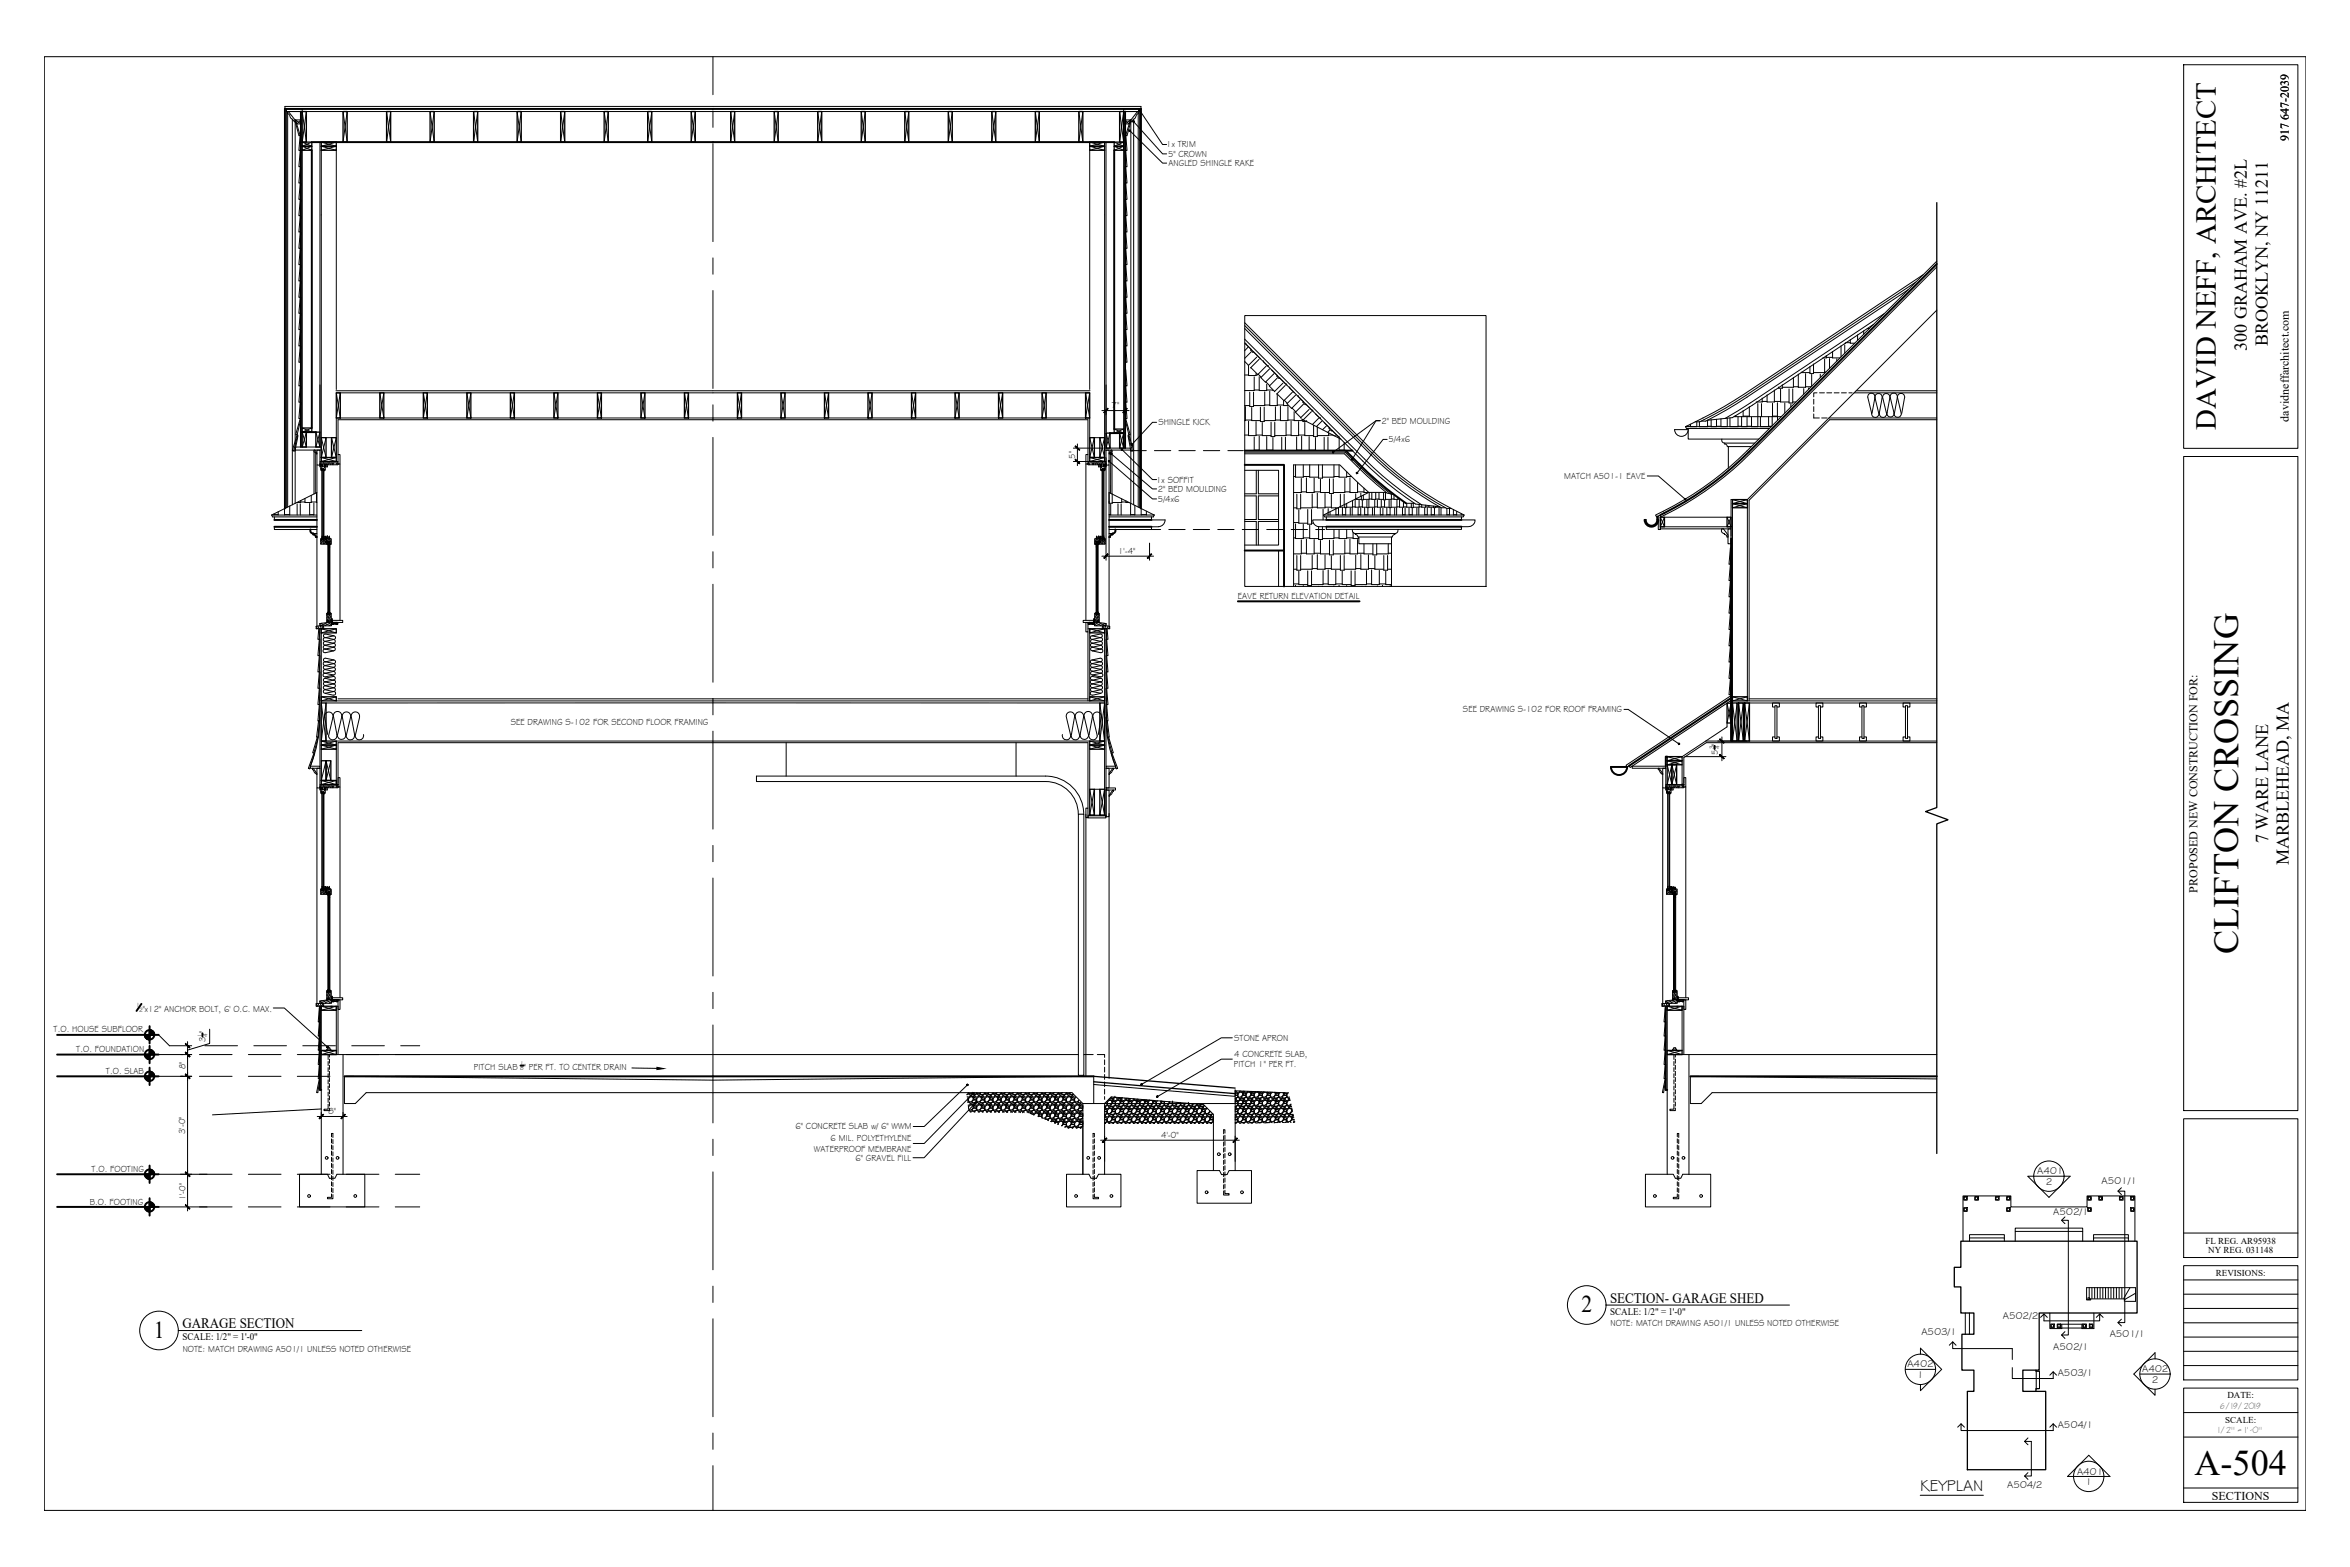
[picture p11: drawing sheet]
<svg xmlns="http://www.w3.org/2000/svg" width="914mm" height="610mm" viewBox="0 0 914 610" stroke-linecap="round" stroke-linejoin="round" font-family="sans-serif">
<defs><g id="words">
<g font-size="14.1">
<text x="871.1" y="371.1" transform="rotate(-90 871.1 371.1)">CLIFTON CROSSING</text>
<text x="853.9" y="573.9">A-504</text>
</g>
<text font-size="11.3" x="862.2" y="167.2" transform="rotate(-90 862.2 167.2)">DAVID NEFF, ARCHITECT</text>
<g font-size="9.4">
<text x="615.4" y="510.5">2</text>
<text x="59.9" y="520.5">1</text>
</g>
<g font-size="7">
<text x="874.2" y="136.5" transform="rotate(-90 874.2 136.5)">300 GRAHAM AVE. #2L</text>
<text x="882.5" y="134.8" transform="rotate(-90 882.5 134.8)">BROOKLYN, NY 11211</text>
<text x="882.5" y="328" transform="rotate(-90 882.5 328)">7 WARE LANE</text>
<text x="890.7" y="336.7" transform="rotate(-90 890.7 336.7)">MARBLEHEAD, MA</text>
</g>
<text font-size="6.3" x="747.2" y="580">KEYPLAN</text>
<g font-size="5.6">
<text x="626.5" y="506.7">SECTION- GARAGE SHED</text>
<text x="71" y="516.7">GARAGE SECTION</text>
</g>
<g font-size="4.7">
<text x="890.6" y="54.9" transform="rotate(-90 890.6 54.9)">917 647-2039</text>
<text x="890.7" y="164" transform="rotate(-90 890.7 164)">davidneffarchitect.com</text>
<text x="855.1" y="347.2" transform="rotate(-90 855.1 347.2)">PROPOSED NEW CONSTRUCTION FOR:</text>
<text x="860.7" y="583.4">SECTIONS</text>
</g>
<g font-size="4">
<text x="792.7" y="456.8">A401</text>
<text x="796" y="461">2</text>
<text x="817.8" y="460.7">A501/1</text>
<text x="799" y="472.7">A502/1</text>
<text x="779.4" y="513">A502/2</text>
<text x="747.6" y="519.4">A503/1</text>
<text x="820.9" y="520.3">A501/1</text>
<text x="799" y="525.2">A502/1</text>
<text x="742.2" y="532">A402</text>
<text x="833.5" y="533.7">A402</text>
<text x="746" y="536.2">1</text>
<text x="800.7" y="535.4">A503/1</text>
<text x="837.3" y="538">2</text>
<text x="800.7" y="555.7">A504/1</text>
<text x="808.2" y="573.6">A401</text>
<text x="781" y="578.9">A504/2</text>
<text x="811.5" y="577.8">1</text>
</g>
<g font-size="3.9">
<text x="626.5" y="511.4">SCALE: 1/2&quot; = 1'-0&quot;</text>
<text x="71" y="521.3">SCALE: 1/2&quot; = 1'-0&quot;</text>
</g>
<g font-size="3.6">
<text x="453.8" y="57.4">1x TRIM</text>
<text x="454.5" y="61">5&quot; CROWN</text>
<text x="454.7" y="64.6">ANGLED SHINGLE RAKE</text>
<text x="432.5" y="158.7">7&quot;</text>
<text x="450.7" y="165.4">SHINGLE KICK</text>
<text x="537.5" y="164.8">2&quot; BED MOULDING</text>
<text x="540.3" y="172">5/4x6</text>
<text x="418.3" y="178.5" transform="rotate(-90 418.3 178.5)">5&quot;</text>
<text x="449.9" y="187.7">1x SOFFIT</text>
<text x="450.5" y="191.3">2&quot; BED MOULDING</text>
<text x="608.6" y="186.3">MATCH A501-1 EAVE</text>
<text x="450.6" y="195.1">5/4x6</text>
<text x="435.1" y="215.4">1'-4&quot;</text>
<text x="481.7" y="233">EAVE RETURN ELEVATION DETAIL</text>
<text x="569.3" y="277.1">SEE DRAWING S-102 FOR ROOF FRAMING</text>
<text x="198.8" y="282.1">SEE DRAWING S-102 FOR SECOND FLOOR FRAMING</text>
<text x="668.4" y="293.5" transform="rotate(-90 668.4 293.5)">5 &quot;</text>
<text x="55.5" y="393.6">&quot;x12&quot; ANCHOR BOLT, 6' O.C. MAX.</text>
<text x="20.9" y="401.5">T.O. HOUSE SUBFLOOR</text>
<text x="80" y="405.3" transform="rotate(-90 80 405.3)">3 &quot;</text>
<text x="480.2" y="404.9">STONE APRON</text>
<text x="29.7" y="409.4">T.O. FOUNDATION</text>
<text x="480.2" y="411.2">4 CONCRETE SLAB,</text>
<text x="41.2" y="417.8">T.O. SLAB</text>
<text x="72.1" y="416" transform="rotate(-90 72.1 416)">8&quot;</text>
<text x="184.4" y="416.4">PITCH SLAB &quot; PER FT. TO CENTER DRAIN</text>
<text x="480.1" y="415.2">PITCH 1&quot; PER FT.</text>
<text x="127.8" y="433.5">8&quot;</text>
<text x="72.1" y="441.2" transform="rotate(-90 72.1 441.2)">3'-0&quot;</text>
<text x="309.5" y="439.3">6&quot; CONCRETE SLAB w/ 6&quot; WWM</text>
<text x="323.2" y="444">6 MIL. POLYETHYLENE</text>
<text x="451.9" y="442.7">4'-0&quot;</text>
<text x="316.7" y="448">WATERPROOF MEMBRANE</text>
<text x="35.6" y="455.9">T.O. FOOTING</text>
<text x="332.8" y="451.5">6&quot; GRAVEL FILL</text>
<text x="72.1" y="466.9" transform="rotate(-90 72.1 466.9)">1'-0&quot;</text>
<text x="35" y="468.6">B.O. FOOTING</text>
<text x="626.7" y="515.9">NOTE: MATCH DRAWING A501/1 UNLESS NOTED OTHERWISE</text>
<text x="71.1" y="526.1">NOTE: MATCH DRAWING A501/1 UNLESS NOTED OTHERWISE</text>
</g>
<g font-size="3.5">
<text x="858.1" y="484">FL REG. AR95938</text>
<text x="859.2" y="487.6">NY REG. 031148</text>
<text x="862.2" y="496.3">REVISIONS:</text>
<text x="866.7" y="543.9">DATE:</text>
<text x="865.8" y="553.5">SCALE:</text>
</g>
<g font-size="3">
<text x="864.1" y="548.1">6/19/2019</text>
<text x="863.2" y="557.7">1/2&quot; = 1'-0&quot;</text>
</g>
<g font-size="2.5">
<text x="53" y="391.9">1</text>
<text x="54.1" y="393.6">2</text>
</g>
<g font-size="2.4">
<text x="666.9" y="291.5" transform="rotate(-90 666.9 291.5)">3</text>
<text x="669.1" y="291.5" transform="rotate(-90 669.1 291.5)">4</text>
<text x="78.5" y="403.3" transform="rotate(-90 78.5 403.3)">1</text>
<text x="80.7" y="403.3" transform="rotate(-90 80.7 403.3)">4</text>
</g>
<g font-size="2.3">
<text x="202.4" y="414.3">1</text>
<text x="202.4" y="416.4">8</text>
</g>
</g></defs>
<!-- layer: A-TITLEBLOCK -->
<g fill="none" stroke="#000" stroke-width=".39">
<path d="M17.2 22.1h880.1v565.5h-880.1zM849.7 25.2h44.4v149.2h-44.4zM849.7 177.6h44.4v254.5h-44.4zM849.7 435.2h44.4v54h-44.4zM849.7 479.7h44.4M849.7 492.4h44.4v44.4h-44.4zM849.7 497.9h44.4M69.4 517.6h71.4M624.9 507.7h71.4M849.7 503.5h44.4M849.7 514.6h44.4M849.7 509h44.4"/>
<path d="M849.7 525.7h44.4M849.7 520.1h44.4M849.7 531.2h44.4M849.7 540h44.4v44.5h-44.4zM849.7 549.5h44.4M849.7 559.1h44.4M849.7 578.9h44.4"/>
<circle cx="61.9" cy="517.6" r="7.5"/>
<circle cx="617.4" cy="507.7" r="7.5"/>
</g>
<!-- layer: 3BLUE -->
<g fill="none" stroke="#000" stroke-width=".39">
<path d="M110.9 42.4v-1h333v1M111.4 42.4v1h332v-1M114.7 46.7l1.6 6.1 .5-.1M116.8 52.2l-.5 6.3h.5l-.5 6.4h.5l-.5 6.3h.5l-.5 6.4h.5l-.5 6.3h.5l-.5 6.4h.5l-.5 6.3h.5l-.5 6.4h.5l-.5 6.3h.5l-.5 6.4h.5M117.6 58.5v108M124.5 55.3v112.8M125 58.5v111.8M130.9 58.5v93M424 58.5v93M429.8 58.5v111.8M430.4 55.3v112.8M437.2 58.5v108.4"/>
<path d="M438 52.2l.5 6.3h-.5l.5 6.4h-.5l.5 6.3h-.5l.5 6.4h-.5l.5 6.3h-.5l.5 6.4h-.5l.5 6.3h-.5l.5 6.4h-.5l.5 6.3h-.5l.5 6.4h-.5M440.1 46.7l-1.6 6.1-.5-.1M116.8 115.5l-.5 6.4h.5l-.5 6.3h.5l-.5 6.4h.5l-.5 6.3h.5M438 115.5l.5 6.4h-.5l.5 6.3h-.5l.5 6.4h-.5l.5 6.3h-.5M753.6 103.8l-72.7 72.7a126 126 0 0 1-34.9 24.7M753.6 101.6l-73.8 73.8a126.8 126.8 0 0 1-35.6 25l.4 .7 .6-.4M484.3 122.8h93.9v105.3h-93.9zM753.6 120.7l-73.7 73.7M116.8 143.8l-.5 6.3h.5l-.5 6.4h.5l-.5 6.3h.5M124.5 149.7v24M130.7 152h293.4M130.9 152.8h293.1"/>
<path d="M430.4 149.7v24M438 143.8l.5 6.3h-.5l.5 6.4h-.5l.5 6.3h-.5M721.4 152.8h32.2M722.2 152h31.4M116.8 162.9l-1.7 6.2 .5 .1-1.9 6.1 1.1 .2M124.5 179.5h.5M126.9 170.3h2.1M130.9 170.3v-7.7h293.1v7.7M130.9 179.5h.6M131.5 176.8v-13.5h291.8v13.5M423.3 179.5h.7M425.8 170.3h2.1"/>
<path d="M429.8 179.5h.6M438 162.9l1.8 6.2-.5 .1 1.8 6.1-1 .2M662.6 162.6l-6.7 3.4M711.7 162.6h41.9M753.6 163.3h-41.7l-31.3 31.3v78.1M123.3 180.9v62.7M123.3 191.6l-17.6 8.8 .3 .7M132.3 180.6v60.7M422.5 180.6v60.7M431.5 180.9v62.7M431.5 191.6l17.6 8.8-.3 .7M532.6 191.6l-17.6 8.8 .4 .7h.7v1.2h-5.3a2.56 2.56 0 0 0 2.6 2.6h2.7v1.1h27.8"/>
<path d="M674.1 194.4h-.5v14.2M674.1 197.5v90.8M679.9 197.5v73.6M106.8 204.9v1.1h16.5M106.8 201.1v1.2M448.1 201.1v1.2l5.2-.1-.5 1.7-.9 .7-1.2 .3M450.7 204.9h-2.6v1.1h-16.6M647.7 201.2h24.3M673.3 213.1l-.5 6.4h.5l-.5 6.3h.5l-.5 6.4h.5l-.5 6.3h.5l-.5 6.4h.5l-.5 6.3h.5M124 244.6l-.3 4.1h.5l-.5 6.4h.5l-.5 6.3h.5l-.5 6.4h.5l-.5 6.3h.5l-.5 6.4h.5M125 246.2v27.3M125 244.6h-.5v53.5"/>
<path d="M423.3 244.6h.7v26.5M423.3 245.8v26.9M429.8 246.2v27.3M429.8 244.6h.6v53.5M430.8 244.6l.3 4.1h-.5l.5 6.4h-.5l.5 6.3h-.5l.5 6.4h-.5l.5 6.3h-.5l.5 6.4h-.5M673.3 251.2l-.5 6.4h.5l-.5 6.3h.5l-.5 6.4h.5M126.9 273.5h301M130.9 272.7h293.1M131.5 271.9h291.8M673.6 270.6l-40.8 27.1M673.6 272.5l-38.5 25.6M675.9 273.5h77.7"/>
<path d="M679.9 272.7h73.7M680.6 271.9h73M690.6 274.5h.8v12.7h-.8zM707.6 274.5h.8v12.7h-.8zM724.5 274.5h.8v12.7h-.8zM741.4 274.5h.8v12.7h-.8zM123.5 286.7l-1.8 6.2h.5l-2.2 6 .5 .2M124 280.5l-.8 6.3h.5M125 291.5v4.5M130.9 291.5v14.2M130.9 288.3h293.1M424 291.5v15.5"/>
<path d="M429.8 291.5v15.5M430.9 280.5l.7 6.3h-.5M431.4 286.7l1.8 6.2h-.6l2.3 6-.5 .2M654.5 297.5v8.2M663.7 288.3h89.9M672 281.3v1.5l-17.5 11.6M753.6 288.9h-89.7l-8.7 5.8v9.9M123.3 306.5v83.9M124.5 305.2h.5M131.5 304.6v-15.7h291.8v25.5M132.3 306.2v82M422.5 316.7v102"/>
<path d="M423.3 317.1h7.1M425.8 307h2.1M431.5 316.4v103.1M647 306.5v83.9M648.2 305.2h.5M652.4 305.2h2.1M656 306.2v82M124.2 392l-.4 5.6h.4l-.4 5.5h.4l-.4 5.5h.4l-.4 5.5h.4l-.4 5.5h.4M124.5 391.5h.5v17.1M648 392l-.5 5.6h.5l-.5 5.5h.5l-.5 5.5h.5l-.5 5.5h.5l-.5 5.5h.5M648.2 391.5h.5v17.1M124.3 419.6l-1.1 5.4 .5 .1"/>
<path d="M130.9 408.6v-17.1h.6v18.8M134 418.7v10.6M648 419.6l-1.1 5.4 .4 .1M654.5 408.6v-17.1h.7v18.8M657.7 418.7v10.6M797.6 510.8v6h4.7v-1.6M814.7 510.8v6h-4.6v-1.6"/>
</g>
<!-- layer: 2MAGENTA -->
<g fill="none" stroke="#000" stroke-width=".76">
<path d="M117.1 43.4v130.5M121.3 58.5v108M121.3 55.3h312.2M433.5 58.5v108.4M437.8 43.4v130.9M753.6 102.7l-73.2 73.2a128.9 128.9 0 0 1-34.4 24.5M118.2 168.1h4.7M431.9 168.5h4.8M484.3 175.3h41.9M523.6 175.3a148.3 148.3 0 0 0 23.5 20.5M110.9 197.8v-155.4h333v155.4M484.3 180.8h15.3v47.3"/>
<path d="M106.8 204.9h16.5M106.8 202.3h16.5M120.8 206a1.16 1.16 0 0 0 1.1 1.6v.3M121.9 207.9l.7 .3 .3 .7M122.9 208.9h.4M431.5 204.9h16.6M431.5 202.3h16.6M431.5 208.9h.4M432.9 207.9l-.7 .3-.3 .7M434 206a1.16 1.16 0 0 1-1.1 1.6v.3M484.3 214.2h15.3M516.1 202.3h52.6"/>
<path d="M516.1 204.9h52.6M644.9 201a2.51 2.51 0 0 1-.6 2.8 2.51 2.51 0 0 1-2.8 .4 2.26 2.26 0 0 1-1.2-2l-.3 .1a2.65 2.65 0 0 0 2.6 2.6 2.65 2.65 0 0 0 2.6-2.7M673.6 209.4v78.9M673.6 271.6l-39.7 26.3M626.8 298.3h6.3a3.2 3.2 0 0 1-3.1 3.2 3.2 3.2 0 0 1-3.2-3.2zM648.7 294.3h-.5v3.8M130.9 305.2h.6M654.5 305.2h.7M124.5 391.5v32.5h.5M648.2 391.5v32.5h.5M134 418.7h291.6M657.7 418.7h95.9"/>
</g>
<!-- layer: 4CYAN -->
<g fill="none" stroke="#000" stroke-width=".39">
<path d="M111.4 42.4h6.2v1h-6.2zM111.9 43.4h.3l2.7 3.3v.7l-.4-.1-.5-.6a2.65 2.65 0 0 1-1.4-2.1l-.7-.4zM437.2 42.4h6.2v1h-6.2zM441.1 46.6l1.2-2 .6-.4v-.8h-.3l-2.6 3.3v.7l1.1-.8M484.3 125.6l49.8 49.7a128.1 128.1 0 0 0 35.6 25.1l-.3 .7h-.7v1.2h5.3a2.46 2.46 0 0 1-2.7 2.6h-2.6v1.1h-24.8v.5a1.16 1.16 0 0 1-1.1 1.1v.3a1.01 1.01 0 0 0-1 1h-.4v19.2M115.1 173.9h9.9v1.2h-10.1zM122.2 175.1h.3l.8 1.5-.4-.4a.8 .8 0 0 1-.7-1.1zM123.3 175.1h1.2v5.8h-1.2zM131.5 176.8h.8v3.8h-.8zM422.5 176.8h.8v3.8h-.8zM429.8 174.3h10l.2 .8h-10.2zM430.4 175.1h1.1v5.8h-1.1z"/>
<path d="M432.4 175.1a.54 .54 0 0 1 .2 .6 .54 .54 0 0 1-.4 .4l-.7 .5zM645.2 200.7l.8-.3v5.6h-.8zM646 204.9h27.6v.8h-27.6zM671 207.9l.7 .3 .3 .7M671 207.6a1.13 1.13 0 0 1-1.1-.7 1.13 1.13 0 0 1 .2-1.2h.5l1.8 2.4v.8h-.4M671 207.6v.3M672.4 205.7h1.2v5.8h-1.2zM129.3 241.3h4.1v.8h-4.1zM421.5 241.3h4.1v.8h-4.1zM422.5 242.1h.8v3.7h-.8zM690.6 275h-.9v-1.5h2.7v1.5h-1M707.6 275h-1v-1.5h2.7v1.5h-.9"/>
<path d="M724.5 275h-.9v-1.5h2.6v1.5h-.9M741.4 275h-.9v-1.5h2.7v1.5h-1M120.8 298.1h3.7v.8h-3.7zM123.3 298.9h1.2v7.6h-1.2zM430.4 298.9h1.1v7.6h-1.1zM430.4 298.1h3.6v.8h-3.6zM433 298.9h.2v.5l-1.7 1.8v-.3zM632.8 297.7l.4 .7 .7-.5 .4 .7 .8-.5M635.1 298.1h13.1v.8h-13.1zM647 298.9h1.2v7.6h-1.2zM690.6 286.7h-.9v1.6h2.7v-1.6h-1M707.6 286.7h-1v1.6h2.7v-1.6h-.9"/>
<path d="M724.5 286.7h-.9v1.6h2.6v-1.6h-.9M741.4 286.7h-.9v1.6h2.7v-1.6h-1M123.1 301.2l-1.5-1.8v-.5l1.7 2-.2 .3M131.5 302.5h.8v3.7h-.8zM419.6 316.7h2.1v101.6h-2.1zM422.5 314.4h.8v3.7h-.8zM423.3 317.4h7.1v.8h-7.1zM430.4 307.3h1.1v10.4h-1.1zM430.4 306.5h3.6v.8h-3.6zM430.4 307.3v10.4M433 307.3h.2v.5l-1.7 1.9v-.4zM646.7 301.2l-1.5-1.8v-.5l1.8 2-.2 .3"/>
<path d="M655.2 302.5h.8v3.7h-.8zM129.3 388.2h4.1v.8h-4.1zM131.5 389h.8v3.7h-.8zM652.9 388.2h4.1v.8h-4.1zM655.2 389h.8v3.7h-.8z"/>
</g>
<!-- layer: 5GREEN -->
<g fill="none" stroke="#000" stroke-width=".51">
<path d="M117.6 43.4h1.6v11.9h-1.6zM117.6 55.3h3.7v1.6h-3.7zM117.6 56.9h3.7v1.6h-3.7zM125 55.3h5.9v1.6h-5.9zM125 56.9h5.9v1.6h-5.9zM133.5 43.4h1.6v11.9h-1.6zM150.4 43.4h1.6v11.9h-1.6zM167.3 43.4h1.7v11.9h-1.7zM184.3 43.4h1.6v11.9h-1.6zM201.2 43.4h1.6v11.9h-1.6zM218.1 43.4h1.7v11.9h-1.7zM235.1 43.4h1.6v11.9h-1.6z"/>
<path d="M252 43.4h1.6v11.9h-1.6zM268.9 43.4h1.7v11.9h-1.7zM284.3 43.4h1.6v11.9h-1.6zM301.2 43.4h1.6v11.9h-1.6zM318.2 43.4h1.5v11.9h-1.5zM335.1 43.4h1.6v11.9h-1.6zM352 43.4h1.6v11.9h-1.6zM369 43.4h1.5v11.9h-1.5zM385.9 43.4h1.6v11.9h-1.6zM402.8 43.4h1.6v11.9h-1.6zM419.8 43.4h1.5v11.9h-1.5zM424 55.3h5.8v1.6h-5.8z"/>
<path d="M424 56.9h5.8v1.6h-5.8zM433.5 55.3h3.7v1.6h-3.7zM433.5 56.9h3.7v1.6h-3.7zM435.7 43.4h1.5v11.9h-1.5zM753.6 78.8v235.4l-4.3 1.5 8.7 3.2-4.4 1.6v128.2M130.9 152.8h1.5v9.8h-1.5zM147.8 152.8h1.6v9.8h-1.6zM164.7 152.8h1.6v9.8h-1.6zM181.7 152.8h1.5v9.8h-1.5zM198.6 152.8h1.6v9.8h-1.6zM215.5 152.8h1.6v9.8h-1.6zM232.5 152.8h1.5v9.8h-1.5z"/>
<path d="M249.4 152.8h1.6v9.8h-1.6zM266.3 152.8h1.6v9.8h-1.6zM286.9 152.8h1.6v9.8h-1.6zM303.9 152.8h1.6v9.8h-1.6zM320.8 152.8h1.6v9.8h-1.6zM337.7 152.8h1.6v9.8h-1.6zM354.7 152.8h1.6v9.8h-1.6zM371.6 152.8h1.6v9.8h-1.6zM388.5 152.8h1.6v9.8h-1.6zM405.5 152.8h1.6v9.8h-1.6zM422.4 152.8h1.6v9.8h-1.6zM117.6 168.1h1.6v5.8h-1.6z"/>
<path d="M117.6 166.5h3.7v1.6h-3.7zM122.9 168.1h1.6v5.8h-1.6zM125 170.3h1.9v7.7h-1.9zM125 178h5.9v1.5h-5.9zM129 170.3h1.9v7.7h-1.9zM424 178h5.8v1.5h-5.8zM424 170.3h1.8v7.7h-1.8zM427.9 170.3h1.9v7.7h-1.9zM430.4 168.5h1.5v5.8h-1.5zM433.5 166.9h3.7v1.6h-3.7zM435.7 168.5h1.5v5.8h-1.5zM674.1 194.4h5.8v1.5h-5.8z"/>
<path d="M674.1 195.9h5.8v1.6h-5.8zM646 201.2h1.7v3.7h-1.7zM672 201.2h1.6v3.7h-1.6zM125 244.6h5.9v1.6h-5.9zM424 244.6h5.8v1.6h-5.8zM125 271.1h5.9v1.6h-5.9zM125 273.5h1.9v14.8h-1.9zM424 271.1h5.8v1.6h-5.8zM427.9 273.5h1.9v14.8h-1.9zM672 273.6h1.6v7.7h-1.6zM674.1 271.1h5.8v1.6h-5.8zM674.1 273.5h1.8v14.8h-1.8z"/>
<path d="M676.5 273.5h1.8v14.8h-1.8zM678.9 273.5h1.8v14.8h-1.8zM125 288.3h5.9v1.6h-5.9zM125 289.9h5.9v1.6h-5.9zM125 296h1.9v7.6h-1.9zM126.9 296h1.8v7.6h-1.8zM424 288.3h5.8v1.6h-5.8zM424 289.9h5.8v1.6h-5.8zM648.7 294.3h5.8v1.7h-5.8zM648.7 296h5.8v1.5h-5.8zM648.7 297.5h1.8v7.7h-1.8zM650.5 297.5h1.9v7.7h-1.9z"/>
<path d="M125 303.6h5.9v1.6h-5.9zM424 307h1.8v10.1h-1.8zM427.9 307h1.9v10.1h-1.9zM125 391.5h5.9v1.5h-5.9zM648.7 391.5h5.8v1.5h-5.8zM125 408.6h5.9v1.7h-5.9zM425.6 418.7l55 4.6M648.7 408.6h5.8v1.7h-5.8zM425.6 420.8l55 4.7M480.6 424v2.1"/>
</g>
<!-- layer: 6YELLOW -->
<path d="M125 410.3h8.5v46.5h8.4v12.7h-25.4v-12.7h8.5zM134 418.7l143.4 1.5 148.2-1.5v10.6M648.7 410.3h8.5v46.5h8.4v12.7h-25.4v-12.7h8.5zM657.7 418.7l95.9 1M125 431.4l-42.3 2.3M134 429.3h4.3l4.2-4.2h274.6l4.2 4.2M421.3 429.3v27.5h-6.3v12.7h21.2v-12.7h-6.4v-27.5M421.3 429.3h8.5M425.6 421.9l55 4.6M480.6 427.2v28.2h6.4v12.7h-21.2v-12.7h6.3v-21.9l-3.8-3.8-35.9-3-2.6 2.6M480.6 424.3l20.8 .9M753.6 425.1h-87.4l-4.2 4.2h-4.3" fill="none" stroke="#000" stroke-width=".39"/>
<!-- layer: 1WHITE -->
<g fill="none" stroke="#000" stroke-width=".39">
<path d="M114.9 46.6l1.9 6.1M115 46.7h2.1v1.5h-1.6zM115 46.7l2.1 1.5M117.1 58.5l-.3 6.4M117.1 52.2l-.3 6.3M117.1 46.7l-1.6 1.5M117.6 43.4l1.6 11.9M119.2 43.4l-1.6 11.9 3.7 1.6-3.7 1.6M121.3 55.3l-3.7 1.6 3.7 1.6M125 55.3l5.9 1.6-5.9 1.6M130.9 55.3l-5.9 1.6 5.9 1.6M133.5 43.4l1.6 11.9"/>
<path d="M135.1 43.4l-1.6 11.9M150.4 43.4l1.6 11.9M152 43.4l-1.6 11.9M167.3 43.4l1.7 11.9M169 43.4l-1.7 11.9M184.3 43.4l1.6 11.9M185.9 43.4l-1.6 11.9M201.2 43.4l1.6 11.9M202.8 43.4l-1.6 11.9M218.1 43.4l1.7 11.9M219.8 43.4l-1.7 11.9M235.1 43.4l1.6 11.9"/>
<path d="M236.7 43.4l-1.6 11.9M252 43.4l1.6 11.9M253.6 43.4l-1.6 11.9M268.9 43.4l1.7 11.9M270.6 43.4l-1.7 11.9M284.3 43.4l1.6 11.9M285.9 43.4l-1.6 11.9M301.2 43.4l1.6 11.9M302.8 43.4l-1.6 11.9M318.2 43.4l1.5 11.9M319.7 43.4l-1.5 11.9M335.1 43.4l1.6 11.9"/>
<path d="M336.7 43.4l-1.6 11.9M352 43.4l1.6 11.9M353.6 43.4l-1.6 11.9M369 43.4l1.5 11.9M370.5 43.4l-1.5 11.9M385.9 43.4l1.6 11.9M387.5 43.4l-1.6 11.9M402.8 43.4l1.6 11.9M404.4 43.4l-1.6 11.9M419.8 43.4l1.5 11.9M421.3 43.4l-1.5 11.9M424 55.3l5.8 1.6-5.8 1.6"/>
<path d="M429.8 55.3l-5.8 1.6 5.8 1.6M433.5 55.3l3.7 1.6-3.7 1.6M435.7 43.4l1.5 11.9-3.7 1.6 3.7 1.6M437.2 43.4l-1.5 11.9M437.8 46.7h2.1l-.6 1.5h-1.5zM437.8 58.5l.2 6.4M437.8 52.2l.2 6.3M437.8 46.7l1.5 1.5M439.9 46.6l-1.9 6.1M439.9 46.7l-2.1 1.5M117.1 64.9l-.3 6.3M117.1 71.2l-.3 6.4"/>
<path d="M117.1 77.6l-.3 6.3M437.8 64.9l.2 6.3M437.8 71.2l.2 6.4M437.8 77.6l.2 6.3M117.1 83.9l-.3 6.4M117.1 90.3l-.3 6.3M117.1 96.6l-.3 6.4M437.8 83.9l.2 6.4M437.8 90.3l.2 6.3M437.8 96.6l.2 6.4M117.1 103l-.3 6.3M117.1 109.3l-.3 6.4"/>
<path d="M117.1 115.5l-.3 6.4M437.7 115.5l.3 6.4M437.8 103l.2 6.3M437.8 109.3l.2 6.4M117.1 121.9l-.3 6.3M117.1 128.2l-.3 6.4M117.1 134.6l-.3 6.3M437.7 121.9l.3 6.3M437.7 128.2l.3 6.4M437.7 134.6l.3 6.3M484.3 127.8l48.7 48.7a127.7 127.7 0 0 0 27.8 21h1.6M484.3 133.4l49.1 49a132.1 132.1 0 0 0 17.4 13.7l9.4 1"/>
<path d="M117.1 156.5l-.3 6.3M117.1 150.1l-.3 6.4M117.1 143.8l-.3 6.3M130.9 152.8l1.5 9.8M132.4 152.8l-1.5 9.8M147.8 152.8l1.6 9.8M149.4 152.8l-1.6 9.8M164.7 152.8l1.6 9.8M166.3 152.8l-1.6 9.8M181.7 152.8l1.5 9.8M183.2 152.8l-1.5 9.8M198.6 152.8l1.6 9.8"/>
<path d="M200.2 152.8l-1.6 9.8M215.5 152.8l1.6 9.8M217.1 152.8l-1.6 9.8M232.5 152.8l1.5 9.8M234 152.8l-1.5 9.8M249.4 152.8l1.6 9.8M251 152.8l-1.6 9.8M266.3 152.8l1.6 9.8M267.9 152.8l-1.6 9.8M286.9 152.8l1.6 9.8M288.5 152.8l-1.6 9.8M303.9 152.8l1.6 9.8"/>
<path d="M305.5 152.8l-1.6 9.8M320.8 152.8l1.6 9.8M322.4 152.8l-1.6 9.8M337.7 152.8l1.6 9.8M339.3 152.8l-1.6 9.8M354.7 152.8l1.6 9.8M356.3 152.8l-1.6 9.8M371.6 152.8l1.6 9.8M373.2 152.8l-1.6 9.8M388.5 152.8l1.6 9.8M390.1 152.8l-1.6 9.8M405.5 152.8l1.6 9.8"/>
<path d="M407.1 152.8l-1.6 9.8M422.4 152.8l1.6 9.8M424 152.8l-1.6 9.8M428.8 159.7h10.5M430.4 159.3v2M437.8 159.3v2M437.8 156.5l.2 6.3M437.8 150.1l.2 6.4M437.8 143.8l.2 6.3M705.7 155.3v1.9M705.7 158.2v1.9M707 152.8h-1.3v1.6"/>
<path d="M708 152.8h1.9M710.8 152.8h1.9M713.7 152.8h1.9M716.5 152.8h1.9M719.4 152.8h1.3M115.9 169.2l-1.6 6.2M116 169.5l-1.2 6M117.1 163l-1.5 6.2M117.6 166.5l3.7 1.6M119.2 168.1l-1.6 5.8M121.3 166.5l-3.7 1.6 1.6 5.8M122.9 168.1l1.6 5.8"/>
<path d="M124.5 168.1l-1.6 5.8M125 170.3l1.9 7.7M126.9 170.3l-1.9 7.7 5.9 1.5M129 170.3l1.9 7.7-5.9 1.5M130.9 170.3l-1.9 7.7M424 170.3l1.8 7.7M425.8 170.3l-1.8 7.7 5.8 1.5M427.9 170.3l1.9 7.7-5.8 1.5M429.8 170.3l-1.9 7.7M430.4 168.5l1.5 5.8M430.4 178.1v39.8M431.9 168.5l-1.5 5.8"/>
<path d="M433.5 166.9l3.7 1.6-1.5 5.8M435.7 168.5l1.5 5.8M437.2 166.9l-3.7 1.6M437.8 163l1.5 6.2M438.9 169.5l1.2 6M439 169.2l1.6 6.2M484.3 176.5h38.8a166.5 166.5 0 0 0 16.6 15.3l2.8 .6M506.3 162.9l15.4 7.9M705.7 161v1.6h2.2M708.8 162.6h2.1M124.5 180.1h.3v1.5h-.3zM124.5 181.2l.3 .3"/>
<path d="M124.5 180.5l.3 .1M124.8 182.5h.4v.6l-.4-.2zM124.8 180.1h4.5l-.1 .7M124.8 180.8h1.9v-.3l.6 .3h1.9M125 182.3l-.1 .2M125.1 182.5l.1 .5M125.2 180.1l.3 .7M125.2 183l.1 .1M125.3 182.6l.1 27.4zM125.4 182.6h.5v.2h-.5zM125.4 182.8h.5v.2v-.2zM125.4 182.9h.1"/>
<path d="M125.4 182.8v.1M125.4 183h.1M125.5 181.3h-.7v1.2l.2-.3 .1 .3h.9v.5M125.9 182.8h.1M125.9 180.1h.1M125.9 182.9h.1M125.9 180.1l.4 .7M126.1 181.3l-.6 .1-.4 .8M126.2 181.3h.3M126.5 181.3v1.6l-.4 .2M126.5 181.3l-.8 1.2M126.5 182.4l-.3 .7"/>
<path d="M126.8 180.1l.2 .6M127.3 180.8l-.8 .4M127.3 181.6h.1M127.3 180.8h-1l.3 .8h.7M127.3 180.8v.8M127.5 180.1l.4 .7M128.4 180.1l.3 .7M129 180.1l.3 .3M129.3 180.1h2.1v.7h-2.1v-.5M129.9 180.1l-.3 .7M131.2 180.1l-.4 .7M423.6 180.1l.4 .7"/>
<path d="M424.9 180.1l.3 .7M425.5 180.1h-2.1v.7h2.1v-.5M425.6 180.8h2M425.8 180.1l-.3 .3M426.5 180.1l-.3 .7M427.4 180.1l-.5 .7M427.5 181.6h.1M427.5 180.8v.8M427.6 180.8l.5-.1v-.2l.1 .3h1.8M428.1 180.1l-.3 .6M428.3 182.4l.4 .7M428.7 181.3l-1.1-.6 .9 .1v.4h-.3v.4h-.6"/>
<path d="M428.8 181.3l.5 .1 .5 .8M428.9 180.1l-.4 .7M429 182.6l.4 .2zM429 182.8l.4 .2-.4-.2v.2zM429 182.9h.1M429.2 182.5l-.9-1.2v1.6l.4 .2M429.4 183h.1M429.3 181.3h.1M429.4 181.2l.6 .1M429.4 182.9h.1M429.4 182.8v.1M429.4 182.6l.2 27.4z"/>
<path d="M429.6 182.5h.4v.4l-.4 .2zM429.6 183v.1M429.6 180.1l-.3 .7M429.8 182.5l-.2 .5M429.9 182.3v.2M430 181.4v1.1l-.1-.3-.2 .3h-.9v.5M430 180.1h-4.5l.1 .7M430 180.1l.1 1.5h.3M430 180.1h.4M430.4 181.2l-.4 .3M430.4 180.5l-.4 .1M484.3 183h13.2v29h-13.2"/>
<path d="M539.4 191.6h-6.8l-11.3-10.8h-18v47.3M547.1 195.8h3.3M562.9 197.8h1.7M674.1 194.4l5.8 1.5-5.8 1.6M679.9 194.4l-5.8 1.5 5.8 1.6M105.7 200.4h17.6M106 201.1h17.3M124.8 211.5l.1 .1M124.8 210.4l.5 1.3M124.8 209.6l.5-.2v.7h-.5zM124.8 209.8l.5 .2M124.8 210l.1 .1"/>
<path d="M124.9 211.7h1.9M125 209.6l.2 .1M125.1 210.1l.8 1.6M125.2 209.4h.1M125.4 209.8h.1M125.4 209.7h.1M125.4 209.7v.1M125.4 209.6v.2h.4l.1-.2v.2h-.5zM125.4 209.8l.5 .2zM125.7 210.1l.7 1.6M125.9 209.7h.1M125.9 209.7v.1"/>
<path d="M126 208.5l-.1 1.5v-27.4l.1 26.8M126.1 209.8l.4 1M126.1 209.4l.3 .2M126.1 209.4l-.1 .7h-1.2v1.5M126.4 209.6l.6 .2-.1 .8-.4 .2 .5 .1-.2 .7M126.4 208.7l.1 1 .5 .8M126.5 208.6l-.1 1M126.5 208.7h.2M126.5 208.9v.5l.5 .2h-.6M126.5 209.4v.2M126.6 210.8h.1M126.7 210.8h.1"/>
<path d="M126.6 210.8l.3-.1zM126.6 210.9l.4 .7M126.8 210.8h.1M126.7 210.8l.4 .1-.1-.3 .1 .3zM126.7 208.6l.1 .1M126.8 210.8l.3 .1M126.8 210.6v.2M126.8 208.7v.3l-.3-.1M127 210.6h.1M127 209.6l1.9 .1v2l-.5 .2v-1.2h-.8v.5h-.4zM127 210.6l.1 .3-.4-.1M127 210.6l.1 .3"/>
<path d="M127 209.4h1.2M127.2 211.2h.4v.7l-.4-.2zM127.3 211.2l-.1 .1M127.3 208.8l-.3 .6M127.3 208.9h.1M127.3 208.7h.1M127.4 209.6l-.4 .2M127.4 208.8l.8 .1v.5l.3 .2h-1.5v-.2M127.6 211.6l-.3 .2M127.6 211.3l-.4 .3M127.6 211.3l.2 27.7zM127.6 211.2h.1"/>
<path d="M127.8 211.5h.1M127.8 210.8h.1M127.8 211.1h.1M127.8 210.7h.4v.4h-.4zM127.8 211.5h.4v.3v-.3h-.4v.3zM127.8 211.3l.4 .2zM127.8 211.5v.1M127.8 210.7h.3v.4h-.3zM128.1 210.8h.1M128.1 211.1h.1M128.1 208.9l-.8 .1M128.2 211.5h.1"/>
<path d="M128.2 211.6h.1M128.2 211.3l.2 27.7zM128.4 210.8v.2M128.4 209.6l-1.4 .8M128.9 210.1l-1.8 .8M128.9 211.1l-.5 .3M128.9 211.6l-.5 .2M128.9 210.6l-.5 .1M426 209.7h1.8l-.1 1.5h-.5v-.5h-.7v1.2l-.5-.2zM426 210.1l1.8 .8M426 211.1l.5 .3M426 211.6l.5 .2"/>
<path d="M426 210.6l.5 .1M426.4 209.6l1.4 .8M426.5 211.3l.1 27.7zM426.5 210.8v.2M426.7 210.8h.1M426.7 211.1h.1M426.6 210.7h.5v.4h-.5zM426.6 211.6h.1M426.6 211.5h.1M426.6 211.5h.5v.3v-.3h-.4l-.1 .3zM426.6 211.3l.5 .2zM426.7 208.9l.9 .1"/>
<path d="M426.7 209.4h1.1M426.7 210.7h.3v.4h-.3zM427.1 210.8h.1M427.1 211.1h.1M427.1 211.5h.1M427.1 211.3l.1 27.7zM427.2 211.2h.1M427.2 211.9h.1M427.3 211.2h.4v.5l-.5 .2zM427.3 211.6l.2 .2M427.3 211.3l.4 .3M427.4 208.9h.2"/>
<path d="M427.5 209.6l.3 .2M427.6 211.2l.1 .1M427.8 209.4l-.3-.7-.9 .2 .1 .5h-.3v.2h1.4M427.8 209.4v.2M427.8 210.6v.3h.4M427.8 210.6v.3l.4-.1-.4 .1 .2-.3M427.8 210.6h.2M427.9 210.6l.4 .2-.4 .1 .1 .7M428 208.7v.3l.3-.1v.5l-.4 .2h.5M428 210.6l-.2 .3M428 210.7l.3 .1zM428 211.7h1.9"/>
<path d="M428 210.6v.2M428.1 208.6l-.1 .1M428.1 208.7h.3M428.1 210.8l-.3 .1M428.1 210.8h.1M428.2 210.8h.1M428.2 210.8h-.1M428.2 210.8v.1M428.2 210.9l-.3 .7M428.3 210.8l-.1 .1M428.3 209.4v.2M428.3 209.7l-.4 .8"/>
<path d="M428.4 208.7v.9M428.4 209.6l-.1 .1M428.4 209.6h-.5v1M428.7 209.4l-.3 .2M428.8 216.4h20.1M428.8 209.8l-.5 1M428.9 208.5l.1 1.5v-27.4l-.2 26.8v.7h1.2v1.4M429 209.7h.1M429 209.7v.1M429 209.6v.2h.4v-.2v.2h-.4zM429 209.8l.4 .2zM429.1 210.1l-.7 1.6"/>
<path d="M429.4 209.8h.1M429.4 209.7h.1M429.4 209.7v.1M429.6 209.4l.3 .2M429.6 209.4v.7h.4l-.1-.5M429.6 209.4v.1M429.7 210.1l-.8 1.6M429.9 209.6l-.3 .1M430 210.4l-.5 1.3M430 211.5v.1M430 209.8l-.4 .2M430 210l-.1 .1"/>
<path d="M430 211.5l-.1 .1M431.5 201.1h17.3M431.5 200.4h17.6M447.3 211.3v6.6M484.3 214.2h13.2v13.9M515 200.4h54.7M516.1 201.1h52.6M526.3 206l-.1 .4a1.23 1.23 0 0 0 1.1 1.2v.3a1.01 1.01 0 0 1 1.1 1h.3v2.6h12.7M528.7 208.9h12.7M646 201.2l1.7 3.7M647.7 201.2l-1.7 3.7M672 201.2l1.6 3.7"/>
<path d="M673.6 201.2l-1.6 3.7M673.6 213.1l-.3 6.4M673.6 219.5l-.3 6.3M127.2 238.6l.4-.2v.7h-.4zM127.2 238.7l.4 .3M127.2 239l.1 .1M127.3 238.5l.3 .2M127.8 238.7h.1M127.8 238.8h.1M127.8 238.5v.3h.4v-.3v.3h-.4zM127.8 238.8l.4 .2zM127.8 238.7v.1"/>
<path d="M128.1 239.1l-.9 .3M128.2 238.7h.1M128.2 238.8h.1M128.9 239.7l-1.7 .8M128.9 239.2l-1.7 .8M128.9 238.7l-.5 .2M426 239.7l1.7 .8M426 239.2l1.7 .8M426 238.7l.4 .2M426.4 238.9h.1M426.6 238.7h.1M426.6 238.8h.1"/>
<path d="M426.6 238.5l.1 .3h.4v-.3v.3h-.5zM426.6 238.8l.5 .2zM426.8 239.1l.9 .3M427.1 238.8h.1M427.1 238.7h.1M427.1 238.7v.1M427.2 238.4l.5 .2v.5h-.4zM427.2 238.4h.1M427.5 238.5l-.2 .2M427.7 238.7l-.4 .3M427.7 239l-.1 .1M673.6 232.2l-.3 6.3"/>
<path d="M673.6 238.5l-.3 6.4M673.6 225.8l-.3 6.4M123 244.5l.4 .1M123.1 243.7h.1M123.1 243.6l2.8-.1v1.1h-2.3M123.1 243.7l.3 .8M123.1 243.6l-.1 .9M123.3 244.6h.3M123.7 243.5l.5 1.1M124.4 244.6l-.2 4.1M124.5 243.5l.5 1.1M124.5 255.1l-.3 6.3"/>
<path d="M124.5 248.7l-.3 6.4M124.9 243.4l-.1 .1M125 244.6l5.9 1.6M125.2 243.4l.6 1.2M125.3 242.4l-.8 .4M127.5 242.1l-2.5 1.2M127.5 242l-.1 .1M127.7 242h.1M127.9 242h.1M127.9 242h-.1M127.9 242l-.5 .1M127.9 242.1h-.5"/>
<path d="M128.6 242l.3-.1-1.2 .1-.1-.3v.3l-.4 .2M128.9 241.9v-3.3l-.5-.2v.7h-1.2v3l.4-.3 .2 .2M128.9 241.3l-1.2 .7M128.9 240.8l-1.7 .8M128.9 240.2l-1.7 .9M129 242.2l.1 .5M129 242.4v1.1h-4.5v-1M129 242.2v-.3l-4.5 .7M129 240.7h.3v2h-.3zM129 242.9l-1 .6M129 242.2l-2.5 1.2M129 241.9l.3 .6"/>
<path d="M129 241.3l.3 .6M129 240.8l.3 .6M129.2 242.9h.8h-.8M129.2 242.7v.2M129.2 240.7l.1 .2M129.3 242.1h2.1h-2.1M129.6 242.1l.2 .8M130 242.6v.3v-.3l1 .3zM130.8 242.1l.4 .7M130.9 244.6l-5.9 1.6M131.4 242.1v.8h-.4h.4zM423.5 242.1v.8h.3h-.3z"/>
<path d="M423.8 242.9l1-.3 .1 .3-.1-.3zM424 244.6l5.8 1.6M424 242.1l-.4 .7M425.2 242.1l-.2 .8M425.6 240.7h.3v2h-.3zM425.6 242.1h-2.1h2.1M425.6 244.6h.5M425.7 242.9h-.8h.8M425.7 240.7l-.1 .2M425.7 242.7v.2M425.9 242.2v.1M425.9 242.4v1.1h4.5v-.8"/>
<path d="M425.9 242.2v-.3l4.4 .6M425.9 242.9l.9 .6M425.9 242.2l2.4 1.2M425.9 242.4l-.2 .3M425.9 241.9l-.3 .6M425.9 241.3l-.3 .6M425.9 240.8l-.3 .6M425.9 242.3v.1M426 241.9v-3.3l.5-.2v.7h1.2v3l-.5-.2M426 241.3l1.1 .6M426 240.8l1.7 .8M426 240.2l1.7 .9"/>
<path d="M426 241.9l1.1 .1 .1-.3v.3l.5 .2M426 241.9l.3 .1M426.8 242.1h.6M426.9 242l-.1 .1M426.9 242h.1M427 242h-.1M427.1 242h.1M427.1 241.9h.1M427.1 241.8v.1M427.1 241.8v.2M427.2 241.9h.1M427.2 241.8h.1"/>
<path d="M427.2 242l.1 .1M427.3 242.1l2.6 1.2M429.5 242.4l.9 .4M429.7 243.4l-.7 1.2M429.8 244.6l-5.8 1.6M430 243.4v.1M430.3 243.5l-.4 1.1M430.4 255.1l.2 6.3M430.4 248.7l.2 6.4M430.4 244.6l.2 4.1M431.2 243.5l-.6 1.1M431.7 243.6l.1 .9"/>
<path d="M431.7 243.7l-.2 .9h-.3M431.7 243.6l-2.8-.1v1.1h2.3M431.8 243.7h-.1M431.8 244.5l-.3 .1M673.6 251.2l-.3 6.4M673.6 257.6l-.3 6.3M673.6 244.9l-.3 6.3M124.5 279a50.8 50.8 0 0 1-3.7 19M124.5 261.4l-.3 6.4M124.5 267.8l-.3 6.3M124.5 274.1l-.8 12.7-1.5 6.1M125 271.1l5.9 1.6"/>
<path d="M125 273.5l1.9 14.8M126.9 273.5l-1.9 14.8 5.9 1.6-5.9 1.6M130.9 271.1l-5.9 1.6M424 271.1l5.8 1.6M427.9 273.5l1.9 14.8-5.8 1.6 5.8 1.6M429.8 271.1l-5.8 1.6M429.8 273.5l-1.9 14.8M430.3 279a50.8 50.8 0 0 0 3.7 19M430.4 261.4l.2 6.4M430.4 267.8l.2 6.3M430.4 274.1l.7 12.7 1.5 6.1M672 273.6l1.6 7.7"/>
<path d="M673.6 263.9l-.3 6.4M673.6 273.6l-1.6 7.7M674.1 271.1l5.8 1.6M674.1 273.5l1.8 14.8M675.9 273.5l-1.8 14.8M676.5 273.5l1.8 14.8M678.3 273.5l-1.8 14.8M678.9 273.5l1.8 14.8M679.9 271.1l-5.8 1.6M680.7 273.5l-1.8 14.8M122.4 293l-1.9 6.1M128.7 296l-1.8 7.6"/>
<path d="M130.9 288.3l-5.9 1.6 5.9 1.6M305.9 288.9v13M395.4 288.9v13M424 288.3l5.8 1.6-5.8 1.6M432.4 293l2 6.1M648.7 294.3l5.8 1.7-5.8 1.5M650.5 297.5l1.9 7.7M650.5 297.6l-1.8 7.6M652.4 297.5l-1.9 7.7-1.8-7.6M654.5 294.3l-5.8 1.7 5.8 1.5M124.5 305.7h.3v1.6h-.3zM124.5 306.9l.3 .3"/>
<path d="M124.5 306.2l.3 .1M124.8 305.7h4.5v.7M124.8 306.5h1.9v-.3l.6 .3h1.9M124.9 306.9l-.1 1.2 .2-.2 .1 .2h.9v.6M124.9 307h.2M125 308l-.1 .1M125.1 308.1l.1 .6M125.1 306.9h.3M125.2 305.7l.3 .8M125.2 308.7v-.6h-.4v.5l.4 .2M125.2 308.7l.1 .1M125.3 308.3l.1 37.9z"/>
<path d="M125.4 308.3l.5 .1zM125.4 308.5l.5-.1v.3v-.3h-.5v.3zM125.4 308.6h.1M125.4 308.4v.1M125.4 308.5h.1M125.5 308.7h.1M125.4 307h.1M125.5 307l-.4 .9M125.5 307h.6M125.9 308.4h.1M125.9 308.5h.1M125.9 305.7v.1"/>
<path d="M125.9 305.8l.4 .7M126.2 307h.3l-.8 1.1M126.5 308.1l-.3 .7M126.8 305.7l.2 .7M127.3 306.5l-.8 .4v1.7l-.4 .2M127.3 307.3h.1M127.3 306.5h-1l.3 .8h.7M127.3 306.5v.8M127.5 305.7l.4 .8M128.4 305.7l.3 .8M128.7 303.6l-1.8-7.6-1.9 7.6 5.9 1.6M129 305.7l.3 .4"/>
<path d="M129.3 306.4l-.1 .1M129.3 305.7h2.1v.8h-2.1v-.6M129.9 305.7l-.3 .7M130.9 303.6l-5.9 1.6M131.2 305.7l-.4 .7M419.6 316.7a12.7 12.7 0 0 0-12.7-12.7h-112.6v-2.1h112.6a14.8 14.8 0 0 1 14.8 14.8M424 307l1.8 10.1M425.8 307l-1.8 10.1M427.9 307l1.9 10.1M429.8 307l-1.9 10.1M648.2 306.9l.3 .3M648.2 306.2l.3 .1"/>
<path d="M648.5 305.7h4.5l-.1 .8h-2l-.6-.3v.3h-1.8M648.5 305.7v.8M648.5 305.7h-.3v1.6h.3v-.8M648.5 306.9v.1M648.6 308.6l-.1-.5h.4v.6M648.6 308.6l.3 .2M648.7 308l-.1 .1M648.7 308.1l.2 .6M648.7 306.9h.4M648.8 307h-.3v1.1l.2-.2 .1 .2h.9v.6M648.8 305.7l.4 .8M648.9 308.7v.1"/>
<path d="M648.9 308.3l.2 37.9zM649.1 308.3l.5 .1zM649.1 308.6h.1M649.1 308.4h.4v.3v-.3h-.4v.3zM649.2 308.7h.1M649.1 308.4v.1M649.1 308.5h.1M649.1 307h.1M649.2 307l-.5 .9M649.2 307h1M649.6 308.4h.1M649.5 308.5h.1"/>
<path d="M649.5 308.4h.1M649.6 305.7v.1M649.6 305.8l.4 .7M650.1 306.9l.1 .1M650.2 307l-.8 1.1M650.2 307v1.6l-.4 .2M650.2 308.1l-.4 .7M650.2 306.9v.4h.8M650.5 305.7l.2 .7M651 306.5l-.8 .4M651 307.3h-.1M651 306.5h-1v.4h.2"/>
<path d="M651 306.5v.8M651.1 305.7l.5 .8M652 305.7l.4 .8M652.7 305.7l.3 .4M653 305.7h2.1v.8h-2.1v-.6M653.5 305.7l-.2 .7M654.9 305.7l-.4 .7M124.8 347.7h2.2M124.8 346.7l.5 1.2M124.8 346l.5 .2M124.8 346.3h.1M125 345.8l.2 .1"/>
<path d="M125.1 346.3l.8 1.6M125.3 345.7v.6h-.5v-.4l.5-.2M125.4 345.9v.1M125.4 345.9h.1M125.4 345.8v.3h.4v-.3l.1 .2-.5 .1zM125.4 346.1l.5 .1zM125.7 346.3l.7 1.6M125.9 345.9h.1M125.9 346v.1M126 344.8l-.1 1.4v-37.9l.1 36.5M126.1 346.1l.4 .9M126.4 345.9l-.4-.2v.6h-1.2v1.6"/>
<path d="M126.4 345.9h.4M126.4 344.9l.1 1 .5 .9M126.5 344.9l-.1 1M126.5 344.9l.3 .1M126.5 345.2v.5l.5 .2h-.6M126.5 345.7v.2M126.6 347h.1M126.6 347.1h.1M126.6 347.1l.3-.1zM126.6 347.1l.4 .7M126.6 345.1l.1 .1M126.6 345.1l-.1 .1"/>
<path d="M126.7 347h.1M126.7 347l-.1 .1M126.7 347h-.1M126.8 347h.1M126.7 347.1h.4l-.1-.2 .1 .2zM126.8 346.9v.1M126.8 345.9l.2 .9M126.8 345l-.1 .2M126.8 346.8h.2M126.9 346.8l-.4 .3 .5 .1v.6M127 346.9l.1 .2h-.4M127 346.9l.1 .2-.3-.1"/>
<path d="M127 345.7h1.2M127.2 347.5h.4v-.6h.8v1.2l.4-.2M127.2 347.5l-.2-1.6h1.9l-.1 2M127.3 347.5h-.1M127.3 347.9l.3 .2v-.6h-.4l.1 .4M127.3 345l-.3 .7M127.3 345.1h.1M127.3 345h.1M127.4 345.9l-.4 .2M127.4 345l.8 .1v.6l.3 .2h-1.5v-.2M127.6 347.9h.1M127.6 347.5h.1"/>
<path d="M127.6 347.9l-.3 .1M127.6 347.6l-.4 .2M127.8 347.8v.1M127.8 347h.1M127.8 347.3h.1M127.8 346.9h.4v.4h-.4zM127.8 347.8h.1M127.8 347.8h.4v.2v-.2h-.4v.2zM127.8 347.6l.4 .2zM127.8 346.9h.3v.4h-.3zM128.1 347h.1M128.1 347.3h.1"/>
<path d="M128.1 345.2h-.8M128.2 347.8h.1M128.2 347.9h.1M128.2 347.8v.1M128.2 347.6l.2 38.2zM128.4 347.1v.2M128.4 345.9l-1.4 .8M128.9 346.3l-1.8 .8M128.9 347.3l-.5 .3M128.9 347.9l-.5 .1M128.9 346.8l-.5 .2M648.4 347.7l.2 .2"/>
<path d="M648.5 346.7l.5 1.2M648.5 347.7v.2M648.5 345.9h.1M648.5 346l.4 .2M648.5 346.3h.1M648.6 345.8l.3 .1M648.8 346.3l.8 1.6M648.9 345.7h.1M648.9 346.2h.1M648.9 345.7l-.3 .2M648.9 345.7v.6h-.4v-.4M649.1 345.9v.1"/>
<path d="M649.1 345.9h.1M649.1 345.8v.3l.4-.1-.1-.2 .1 .3h-.4zM649.1 346.1l.4 .1zM649.4 346.3l.7 1.6M649.5 345.9h.1M649.5 346v.1M649.6 344.8l-.1 1.4 .1-37.9 .1 36.5M649.7 346.1l.5 .9M649.8 345.7l.3 .2M649.8 345.7l-.1 .6h-1.2v1.5M650.1 345.9h.4M650.1 344.9v1"/>
<path d="M650.2 345.2v.5l.4 .2h-.5M650.2 347h.1M650.2 347.1h.1M650.3 347h-.1M650.3 347.1l.3 .7M650.3 345.1l.1 .1M650.3 345.1l-.1 .1M650.3 347h.2M650.3 347h.1M650.3 347v.1M650.4 347.1h.3v-.2v.2zM650.5 347h.1"/>
<path d="M650.4 345.2l.1-.2-.3-.1v1l.4 .9M650.5 345.9l.1 .9M650.5 347h-.3M650.5 347l-.3 .1M650.5 346.8h.2M650.6 346.8l-.4 .3 .4 .1v.6M650.6 347.7l-2 .2M650.7 346.9v.2h-.4M650.7 346.9v.2l-.2-.1M650.7 345.7h1.1M650.7 345.2l1.2-.1-.1 .6 .3 .2h-1.4zM650.8 347.5h.5v-.6h.7v1.2l.4-.2"/>
<path d="M650.8 347.5l-.1-1.6h1.9l-.2 2M650.9 347.5h-.1M650.9 347.9l.3 .2M651 345.1h.1M651 345.9l-.3 .2M651.2 347.5h.1M651.3 347.9h-.5v-.4h.5v.6M651.3 347.6l-.5 .2M651.3 348.1h-.1M651.4 347.8v.1M651.4 347h.1M651.4 347.3h.1"/>
<path d="M651.4 346.9h.5v.4h-.5zM651.4 347.8h.1M651.4 347.8l.5 .2-.4-.2-.1 .2zM651.4 347.6l.5 .2zM651.5 346.9h.3v.4h-.3zM651.8 347h.1M651.8 347.3h.1M651.8 345.2h-.8M651.9 347.8v.1M651.9 347.6l.1 38.2zM651.9 347.8h.1M652 347.1v.2"/>
<path d="M652.1 345.9l-1.4 .8M652.6 346.3l-1.9 .8M652.6 347.3l-.6 .3M652.6 347.9l-.6 .1M652.6 346.8l-.6 .2M123 390.5l2.9-.2v1.2l-2.8-.1zM123.1 390.5l.3 .9M123.7 390.4l.5 1.1M124.5 397.6l-.3 5.5M124.5 392l-.3 5.6M124.5 390.3l.5 1.1 5.9 1.6M124.8 390.3h.1"/>
<path d="M125.2 390.2l.6 1.3M125.3 389.3l-.8 .4M127.2 385.6l.6 .2v-38.2l-.2 38.2M127.2 385.9h.1M127.3 385.4l.3 .1M127.4 389l-2.4 1.2M127.6 385.5h.1M127.6 388.8l-.2 .1M127.6 388.9h.2M127.6 388.7h.1M127.6 385.3l-.3 .2M127.6 385.2v.7h-.4l.1-.4"/>
<path d="M127.6 388.6l.2 .2M127.6 388.6v.1M127.6 388.7l-.4 .3M127.7 388.6h.1M127.7 388.6v.2M127.7 388.7h.1M127.8 388.8l.2 .1M127.8 385.5h.1M127.8 385.6h.1M127.8 385.4v.2h.4v-.2v.2h-.4zM127.8 385.6l.4 .2zM127.9 388.9h-.5"/>
<path d="M128 388.9l-.6 .1M128.1 385.9l-.9 .3M128.2 385.5v.1M128.2 385.6h.1M128.2 385.5h.1M128.7 391.5h.5M128.8 385.5l-.4-.3v.7h-1.2v3.1M128.8 385.5v3.2M128.8 388.8h-1.1l-.1-.2-.4 .4M128.9 388.1l-1.2 .6M128.9 387.6l-1.7 .8M128.9 387.1l-1.7 .8"/>
<path d="M128.9 386.5l-1.7 .8M128.9 386l-1.7 .9M128.9 388.7l-.3 .1M128.9 385.5l-.5 .2M129 389.3v1h-4.5v-.9l4.5-.6 .1 .7M129 387.6h.3v1.9h-.3zM129 389l-2.5 1.2M129 389.8l-1 .5M129 388.7l.3 .6M129 388.2l.3 .6M129 387.6l.3 .6M129.2 389.7h.8h-.8"/>
<path d="M129.2 389.5v.2M129.2 387.6l.1 .1M129.3 389h2.1h-2.1M129.6 388.9l.2 .8M130 389.4v.3v-.3l1 .3zM130.8 388.9l.4 .8M130.9 391.5l-5.9 1.5M131.4 389v.7h-.4h.4zM646.7 390.5l2.9-.2v1.2l-2.9-.1zM646.8 390.5l.3 .9M647.4 390.4l.5 1.1M648.2 397.6l-.2 5.5"/>
<path d="M648.2 392l-.2 5.6M648.2 390.3l.5 1.1M648.2 389.4l-.1 .1M648.2 389.4l4.5-.6 .1 .9M648.5 390.3h.1M648.7 391.5l5.8 1.5M648.8 390.2l.7 1.3M649 389.3l-.9 .4M650.8 385.6l.6 .2M650.8 385.9h.1M650.9 388.3l-.1 .1M651 385.5l-.2 .4h.5v-.7l-.3 .1 .3 .2"/>
<path d="M651.2 389l-2.6 1.2M651.2 385.2l.1 .1M651.3 388.7h.1M651.3 388.7l-.4 .3 .4-.4 .1 .2h1.1M651.3 385.8v-38.2l.1 38.2M651.3 388.6v.2v-.2M651.3 388.6h.1M651.4 388.8h.1M651.4 388.7h.1M651.4 388.9l-.3 .1M651.4 385.5h.1M651.4 385.6h.1"/>
<path d="M651.4 385.4v.2h.4v-.2l.1 .2h-.5zM651.4 385.6l.5 .2zM651.5 388.9h.1M651.5 388.8l-.4 .1M651.6 388.8v.1M651.6 388.9l-.5 .1M651.6 388.9h-.5M651.7 385.9l-.9 .3M651.9 385.5h.1M651.9 385.5v.1M652 385.7h.1M652.4 391.5h.5"/>
<path d="M652.4 385.5l-.4-.3v.7h-1.2v3.1M652.4 385.5l.1 3.2M652.6 388.1l-1.2 .6M652.6 387.1l-1.8 .8M652.6 386.5l-1.8 .8M652.6 386l-1.8 .9M652.6 388.7l-.3 .1M652.6 387.6l-1.7 .7M652.6 385.5l-.5 .2M652.7 389.3v1h-4.6v-.8M652.7 387.6h.2v1.9h-.2zM652.7 389.8l-1 .5"/>
<path d="M652.7 389l-2.5 1.2M652.7 388.7l.2 .6M652.7 388.2l.2 .6M652.7 387.6l.2 .6M652.8 389.7h.8h-.8M652.9 387.6v.1M652.9 389h2.2h-2.2M653.2 388.9l.3 .8M653.7 389.4l-.1 .3 .1-.3 1 .3zM654.4 388.9l.4 .8M654.5 391.5l-5.8 1.5M655.1 389v.7h-.4h.4z"/>
<path d="M70.2 410.3h4.4M70.2 418.7h4.4M73 408.6v11.7M124.5 419.6l-.8 5.5M124.5 403.1l-.3 5.5M124.5 408.6l-.3 5.5M124.5 414.1l-.3 5.5M125 408.6l5.9 1.7M127.1 408.6v-.5h1.6v.5M127.6 408.1v-.5h.8v.5M127.7 410.3v1.9M127.7 413v1.5"/>
<path d="M127.7 415.3v1.6M127.7 417.7v1.6M128.2 410.3v.9M128.2 412v1.6M128.2 414.4v1.6M128.2 416.8v1.6M128.2 419.2v1.6M130.9 408.6l-5.9 1.7M648.2 419.6l-.9 5.5M648.2 403.1l-.2 5.5M648.2 408.6l-.2 5.5M648.2 414.1l-.2 5.5"/>
<path d="M648.7 408.6l5.8 1.7M650.8 408.6v-.5h1.6v.5M651.2 408.1v-.5h.8v.5M651.3 410.3v1.9M651.3 413v1.5M651.3 415.3v1.6M651.3 417.7v1.6M651.9 410.3v.9M651.9 412v1.6M651.9 414.4v1.6M651.9 416.8v1.6M651.9 419.2v1.6"/>
<path d="M654.5 408.6l-5.8 1.7M123.4 434.3h11.7M125 432.8v1.5M127.7 429.6v1.9h-1.6v.6h2.1v-1M127.7 420.1v1.6M127.7 422.5v1.6M127.7 424.9v1.5M127.7 427.2v1.6M128.2 421.6v1.5M128.2 423.9v1.6M128.2 426.3v1.6M128.2 428.7v1.6"/>
<path d="M133.5 432.8v1.5M480.6 426.1v1.1M651.3 429.6v1.9h-1.5v.6h2.1v-1M651.3 420.1v1.6M651.3 422.5v1.6M651.3 424.9v1.5M651.3 427.2v1.6M651.9 421.6v1.5M651.9 423.9v1.6M651.9 426.3v1.6M651.9 428.7v1.6M71.4 456.8h9.2"/>
<path d="M73 455.2v15.9M125 456.8h2.4l.8 1.6h2.1l.8-1.6h2.4M129 442.3v-1.4h.5v1.6M129 443.1v1.5M129 445.4v1.6M129 447.8v1.6M129 450.2v1.6M129 452.6v1.6M129 455v1.6M129 457.3v1.6M129 459.7v1.6M129.5 443.3v1.6"/>
<path d="M129.5 445.7v1.6M129.5 448.1v1.6M129.5 450.5v1.5M129.5 452.8v1.6M129.5 455.2v1.6M129.5 457.6v1.6M129.5 460v1.6M421.3 456.8h2.4l.8 1.6h2.1l.8-1.6h2.4M425.3 443.3v1.6M425.3 445.7v1.6M425.3 448.1v1.6M425.3 450.5v1.5"/>
<path d="M425.3 452.8v1.6M425.3 455.2v1.6M425.3 457.6v1.6M425.3 460v1.6M425.8 442.3v-1.4h-.5v1.6M425.8 443.1v1.5M425.8 445.4v1.6M425.8 447.8v1.6M425.8 450.2v1.6M425.8 452.6v1.6M425.8 455v1.6M425.8 457.3v1.6"/>
<path d="M425.8 459.7v1.6M428.2 443.6h54M429.8 442v9.8M472.1 455.4h2.4l.8 1.5h2.1l.8-1.5h2.4M476.1 441.9v1.5M476.1 444.2v1.7M476.1 446.6v1.6M476.1 449v1.6M476.1 451.4v1.6M476.1 453.8v1.6M476.1 456.1v1.7M476.1 458.6v1.5"/>
<path d="M476.6 440.8v-1.3h-.5v1.6M476.6 441.6v1.6M476.6 444v1.6M476.6 446.4v1.6M476.6 448.7v1.6M476.6 451.1v1.6M476.6 453.5v1.6M476.6 455.9v1.6M476.6 458.3v1.6M480.6 442v9.8M648.7 456.8h2.4l.8 1.6h2.1l.8-1.6h2.4M652.7 442.3v-1.4h.5v1.6"/>
<path d="M652.7 443.1v1.5M652.7 445.4v1.6M652.7 447.8v1.6M652.7 450.2v1.6M652.7 452.6v1.6M652.7 455v1.6M652.7 457.3v1.6M652.7 459.7v1.6M653.2 443.3v1.6M653.2 445.7v1.6M653.2 448.1v1.6M653.2 450.5v1.5"/>
<path d="M653.2 452.8v1.6M653.2 455.2v1.6M653.2 457.6v1.6M653.2 460v1.6M71.4 469.5h9.2M129 464.5v1.3h-1.6v.5h2.1v-1.6M129 462.1v1.6M129.5 462.4v1.6M425.3 462.4v1.6M425.8 464.5v1.3h1.6v.5h-2.1v-1.6M425.8 462.1v1.6M476.1 460.9v1.6"/>
<path d="M476.6 463v1.4h1.6v.5h-2.1v-1.6M476.6 460.7v1.5M652.7 464.5v1.3h-1.6v.5h2.1v-1.6M652.7 462.1v1.6M653.2 462.4v1.6M826.6 505.5v-.2v1M831 500.9v5.4"/>
<circle cx="125.2" cy="181" r=".32"/>
<circle cx="429.7" cy="181" r=".32"/>
<circle cx="125.2" cy="306.7" r=".32"/>
<circle cx="648.8" cy="306.7" r=".32"/>
<circle cx="127.1" cy="450.4" r=".53"/>
<circle cx="131.3" cy="450.4" r=".53"/>
<circle cx="423.4" cy="450.4" r=".53"/>
<circle cx="427.7" cy="450.4" r=".53"/>
<circle cx="474.2" cy="449" r=".53"/>
<circle cx="478.5" cy="449" r=".53"/>
<circle cx="650.8" cy="450.4" r=".53"/>
<circle cx="655" cy="450.4" r=".53"/>
<circle cx="120.2" cy="465.3" r=".53"/>
<circle cx="138.2" cy="465.3" r=".53"/>
<circle cx="418.7" cy="465.3" r=".53"/>
<circle cx="432.5" cy="465.3" r=".53"/>
<circle cx="469.5" cy="463.8" r=".53"/>
<circle cx="483.3" cy="463.8" r=".53"/>
<circle cx="643.9" cy="465.3" r=".53"/>
<circle cx="661.9" cy="465.3" r=".53"/>
</g>
<!-- layer: 0 -->
<g fill="#000" stroke="#000" stroke-width=".39">
<path d="M439.5 50.7l.1 .1zM440.9 47.1l.2 .2zM443.4 42.9v.2zM443.3 42.7l.1 .2zM431.5 179.4v.2zM431.4 179.3l.1 .1zM432.4 176.5v.2zM432.4 176.3v.2zM436.4 174.7l.1 .2zM440.3 172.8l.1 .2zM525.9 178.7l.3-.1zM127.3 407.4h.2z"/>
<path d="M376.2 422.1h.2zM378.8 425.3l.1 .1zM444.2 421.9v.2zM444 421.8l.2 .1zM444.2 421.6v.3z"/>
<path d="M439.5 50.7l.1 .1zM439.4 50.8h.2zM439.6 50.8l-.1 .2z"/>
<path d="M439.6 50.8v.3zM439.6 50.8l.2 .2z"/>
<path d="M441.1 47.3h.2zM441.1 47.3l.1-.1z"/>
<path d="M441.1 47.1v.2zM440.9 47.1l.2 .2z"/>
<path d="M443.3 42.7l.1 .2zM443.2 42.8l.2 .1zM443.3 43l.1-.1z"/>
<path d="M431 158.8l-1.4 1.8 1.6-1.6zM431 158.8l-1.4 1.8-.1-.2z"/>
<path d="M418.5 178.6l-.2 .2 1.8 1.5zM418.3 178.8l1.8 1.5-.2 .1z"/>
<path d="M418.3 173.6l1.6 1.6 .2-.2zM418.3 173.6l.2-.2 1.6 1.6z"/>
<path d="M431.4 179.3l.1 .1zM431.3 179.5l.2-.1zM431.5 179.4l-.1 .2z"/>
<path d="M432.4 176.5v.2zM432.4 176.5h.2zM432.5 176.4l-.1 .1z"/>
<path d="M436.5 174.9l.2 .1zM436.5 174.9l.2 .1zM436.5 174.9l.2-.2z"/>
<path d="M436.5 174.7v.2zM436.4 174.7l.1 .2z"/>
<path d="M438.4 158.8l-1.5 1.6 .1 .2zM438.4 158.8l.2 .2-1.6 1.6z"/>
<path d="M440.4 173l.2 .1zM440.4 173l.2-.1z"/>
<path d="M440.5 172.8l-.1 .2zM440.4 172.8v.2zM440.3 172.8l.1 .2z"/>
<path d="M518.6 176l.2-.1zM518.8 175.9l-.1 .2z"/>
<path d="M518.6 175.7l.2 .2zM518.5 175.9h.3z"/>
<path d="M518.8 175.9l.1-.1zM518.8 175.7v.2zM518.6 175.7l.2 .2z"/>
<path d="M526.2 178.6v.3zM526.2 178.6v.3zM526.2 178.6l.1 .2z"/>
<path d="M527.9 183.9l.1 .1zM527.8 184h.2z"/>
<path d="M528 184l-.1 .2zM528 184l.2 .2zM528 184h.2z"/>
<path d="M528.2 183.9l-.2 .1zM528 183.8v.2zM527.9 183.9l.1 .1z"/>
<path d="M655.7 194.2v.2zM655.7 194.2l.2 .2z"/>
<path d="M655.7 194.2l.2 .2zM655.7 194.2h.2z"/>
<path d="M431 215.5l-1.4 1.7 1.6-1.6zM431 215.5l-1.4 1.7-.1-.2z"/>
<path d="M446.4 217l.2 .2 1.4-1.7zM448 215.5l.1 .1-1.5 1.6z"/>
<path d="M653.1 289.3l.2 .1zM653.1 289.3l.2 .1z"/>
<path d="M653.3 289.4l.2-.1zM653.4 289.2l-.1 .2zM653.2 289.2l.1 .2z"/>
<path d="M669.3 293.5l-.2 .2 1.8 1.4zM669.1 293.7l1.8 1.4-.2 .1z"/>
<path d="M669.1 287.6l1.6 1.5 .2-.1zM669.1 287.6l.2-.2 1.6 1.6z"/>
<path d="M72.3 417.8l-.2 .2 1.8 1.4zM72.1 418l1.8 1.4-.2 .2z"/>
<path d="M72.3 409.4l-.2 .1 1.8 1.5zM72.1 409.5l1.8 1.5-.2 .1z"/>
<path d="M72.1 409.5l1.6 1.6 .2-.1zM72.3 409.4l1.6 1.6-1.8-1.5z"/>
<path d="M72.1 406.1l1.6 1.6 .2-.2zM72.3 405.9l1.6 1.6-1.8-1.4z"/>
<path d="M72.1 418l1.6 1.6 .2-.2zM72.3 417.8l1.6 1.6-1.8-1.4z"/>
<path d="M127.5 407.4v.2zM127.5 407.4l.1 .1z"/>
<path d="M127.5 407.4l.1 .1zM127.5 407.4h.2z"/>
<path d="M125.7 433.5l-1.4 1.7 1.6-1.5zM125.7 433.5l-1.4 1.7-.1-.1z"/>
<path d="M132.6 435.1l.2 .1 1.4-1.7zM134.2 433.5l.2 .2-1.6 1.5z"/>
<path d="M376.4 421.9v.2zM376.3 421.9l.1 .2zM376.3 421.9l.1 .2z"/>
<path d="M376.4 422.1h.2zM376.6 421.9l-.2 .2z"/>
<path d="M378.8 425.1v.2zM378.6 425.1l.2 .2zM378.6 425.1l.2 .2z"/>
<path d="M378.8 425.3l.1 .1zM378.8 425.3l.1-.2z"/>
<path d="M379.4 429h.2zM379.6 429v.2z"/>
<path d="M379.6 428.8v.2zM379.4 428.9l.2 .1zM379.4 428.9l.2 .1z"/>
<path d="M379.6 429h.2zM379.7 428.8l-.1 .2z"/>
<path d="M450.2 426.5l.1 .1zM450.1 426.6h.2z"/>
<path d="M450.3 426.6l.2-.1zM450.3 426.4v.2zM450.2 426.5l.1 .1z"/>
<path d="M72.3 455.9l-.2 .2 1.8 1.4zM72.1 456.1l1.8 1.4-.2 .2z"/>
<path d="M72.1 456.1l1.6 1.6 .2-.2zM72.3 455.9l1.6 1.6-1.8-1.4z"/>
<path d="M430.5 442.7l-1.4 1.8 1.6-1.6zM428.9 444.3l1.6-1.6-1.4 1.8z"/>
<path d="M479.7 444.3l.2 .2 1.4-1.8zM481.3 442.7l.2 .2-1.6 1.6z"/>
<path d="M72.3 468.6l-.2 .2 1.8 1.4zM72.1 468.8l1.8 1.4-.2 .2z"/>
</g>
<g fill="none" stroke="#000" stroke-width=".39">
<path d="M439.6 50.8l12.8 12.7h1.5M441.1 47.3l11.3 12.6h1.5M443.4 42.9l9 13.3h1.5M431.5 179.4l16.9 14.7h1.6M432.4 176.5l16 13.7h1.6M436.5 174.9l11.9 11.7h1.6M450 164.3h-1.6l-8 8.7M518.8 175.9l16.6-12.2h1.6h-1.6l-9.2 14.9M539.8 170.9h-1.6l-10.2 13.1M641 185.2h4.3l10.4 9M631.9 276h1.6l19.8 13.4M106.3 392.1h4.3l16.9 15.3"/>
<path d="M479.5 412h-4.3l-24.9 14.6M479.5 403.7h-4.3l-31 18.2M376.4 422.1l-16.8 16.1h-4.3M378.8 425.3l-19.2 19.5h-4.3M379.6 429l-20 21.4h-4.3"/>
</g>
<!-- layer: A-TEXT -->
<g fill="none" stroke="#000" stroke-width=".76">
<path d="M481.7 233.9h47.3M55 390.5l-1.9 2.8M58.2 399.2v6.7M22.2 410.3h39.5M22.2 418.7h39.5M22.2 402.6h39.5M56.4 410.3l1.7 1.8M56.4 410.6l1.5 1.4M56.4 418.8l1.7 1.7M56.4 419.1l1.5 1.4M56.5 402.6l-.1 .1M56.5 410.3l1.7 1.6"/>
<path d="M56.5 410.9l1 1M56.5 418.7l1.7 1.7M56.5 419.4l1 1M56.7 402.6l-.3 .3M56.8 410.3l1.4 1.4M56.8 418.7l1.4 1.5M56.9 402.6l-.5 .5M57 410.3l1.2 1.2M57 418.7l1.2 1.2M57.2 402.6l-.7 .6M57.2 410.3l1 .9M57.2 418.7l1 1"/>
<path d="M57.4 402.6l-.8 .8M57.4 410.3l.8 .7M57.4 418.7l.8 .8M57.6 402.6l-1 .9M57.7 410.3l.5 .5M57.7 418.7l.5 .5M57.8 402.6l-1.1 1.1M57.9 410.3l.3 .2M57.9 418.7l.3 .3M58.1 402.6l-1.2 1.2M58.1 410.3h.1M58.1 418.7l.1 .1"/>
<path d="M58.2 406.9v6.7M58.2 415.3v6.8M58.2 408.5l1.7 1.8M58.2 408.7l1.5 1.6M58.2 408.9l1.3 1.4M58.2 409.2l1.1 1.1M58.2 409.4l.8 .9M58.2 409.6l.6 .7M58.2 409.9l.4 .4M58.2 410.1l.1 .2M58.2 416.9l1.7 1.8M58.2 417.2l1.5 1.5"/>
<path d="M58.2 417.4l1.3 1.3M58.2 417.7l1.1 1M58.2 417.9l.8 .8M58.2 418.1l.6 .6M58.2 418.3l.4 .4M58.2 418.5l.1 .2M58.2 402.7l-1.2 1.2M58.2 402.9l-1.1 1.1M58.2 403.1l-1 1M58.2 403.4l-.8 .8M58.2 403.6l-.7 .7M58.2 403.8l-.5 .5"/>
<path d="M58.2 404.1l-.3 .3M58.2 404.3l-.1 .1M58.3 400.8l-.1 .1M58.4 408.4l1.6 1.7M58.4 416.9l1.6 1.6M58.5 400.8l-.3 .3M58.6 408.5l1.4 1.3M58.6 416.9l1.4 1.4M58.7 400.8l-.5 .5M58.8 400.9l-.6 .6M59 408.6l.9 .8M59 417.1l.9 .8"/>
<path d="M59 400.9l-.8 .9M59.2 401l-1 1M59.3 401.1l-1.1 1.1M59.4 401.2l-1.2 1.3M59.5 401.3l-1.2 1.3M59.6 401.4l-1.1 1.2M59.7 401.6l-.9 1M59.8 401.7l-.8 .9M59.9 401.9l-.7 .7M59.9 402.1l-.5 .5M60 402.3l-.3 .3M60 402.5l-.1 .1"/>
<path d="M202.5 414.5h1.3M22.2 456.8h39.5M56.4 456.9l1.7 1.7M56.4 457.2l1.5 1.4M56.5 456.8l1.7 1.7M56.5 457.5l1 1M56.8 456.8l1.4 1.5M57 456.8l1.2 1.2M57.2 456.8l1 1M57.4 456.8l.8 .8M57.7 456.8l.5 .5M57.9 456.8l.3 .3"/>
<path d="M58.1 456.8l.1 .1M58.2 453.4v6.8M58.2 455l1.7 1.8M58.2 455.3l1.5 1.5M58.2 455.5l1.3 1.3M58.2 455.8l1.1 1M58.2 456l.8 .8M58.2 456.2l.6 .6M58.2 456.4l.4 .4M58.2 456.6l.1 .2M58.4 455l1.6 1.6M58.6 455l1.4 1.4"/>
<path d="M59 455.2l.9 .8M22.2 469.5h39.5M56.4 469.6l1.7 1.7M56.4 469.9l1.5 1.4M56.5 469.5l1.7 1.7M56.5 470.2l1 1M56.8 469.5l1.4 1.5M57 469.5l1.2 1.2M57.2 469.5l1 1M57.4 469.5l.8 .8M57.7 469.5l.5 .5M57.9 469.5l.3 .3"/>
<path d="M58.1 469.5l.1 .1M58.2 466.1v6.8M58.2 467.7l1.7 1.8M58.2 468l1.5 1.5M58.2 468.2l1.3 1.3M58.2 468.5l1.1 1M58.2 468.7l.8 .8M58.2 468.9l.6 .6M58.2 469.1l.4 .4M58.2 469.3l.1 .2M58.4 467.7l1.6 1.6M58.6 467.7l1.4 1.4"/>
<path d="M59 467.9l.9 .8"/>
<circle cx="58.2" cy="402.6" r="1.84"/>
<circle cx="58.2" cy="418.7" r="1.84"/>
<circle cx="58.2" cy="410.2" r="1.84"/>
<circle cx="58.2" cy="456.8" r="1.84"/>
<circle cx="58.2" cy="469.5" r="1.84"/>
</g>
<!-- layer: 8GREY -->
<g fill="none" stroke="#000" stroke-width=".39">
<path d="M742.6 112.6l-62.9 41.9a146.4 146.4 0 0 1-16 9.3h-1.8M745.4 109.8l-66.1 44a145.8 145.8 0 0 1-17.9 10.3h-1.8M748.3 106.9l-69.4 46.3a149.4 149.4 0 0 1-16.3 9.4M484.3 132l46.6 46.6a129.9 129.9 0 0 0 22.2 17.7M484.8 133.9h.1M484.8 133.9l2.1 2.1-.3 .2 .9 .9 .3-.2 2.7 2.6M485.6 135.1l-1.3 1.3M486.9 136.9l-2.6 2.5M489 138.9l-3.3 3.3M489.9 139.8l-3.3 3.3M710 139.7v5.2h-4.3M710.6 138.3v.9h-1.3"/>
<path d="M710.6 139h2.5M711.9 139.5v3.8M713.1 136.7v2.5h2.8M714.7 139.6v.9M716.4 134.5v4.3M717.8 134.2v3.2M718.1 133.4l-.2 .1M718.2 133.3h1.8M720 132.2v1.3h1.7M722.8 130.3v2.1M725.2 128.7v1.3M726.5 127.8h.9"/>
<path d="M729 126.2l-47.2 31.4-7.7 4.9-9.7 1v2.5M733.1 122l-51.9 34.7-9.9 6.1M484.3 140.6l1.5 1.5M484.3 157.8h2M484.3 145.9h1.5M484.6 158.2v5.4h-.3M485.8 142.4v3.7h2.9v-.8M486.3 152.6v5.6h1.5v-5.6M487 158.5v5.1h3.4M488 146.6v5.3h-3.7M488 151.7h2M488.7 145.9h.6"/>
<path d="M489.5 145.5l1.2 1.2M490 146.5v5.4h2.9v-2.5M490.4 158.4v5.6h1.5v-5.6M491.7 140.8h.1M491.7 140.8l1.7 1.7M492.1 152.4v5.4h-4.3M492.1 157.6h2M492.5 148.5l1.5 1.5M492.7 142.4l-3.3 3.3-2.7-2.7M492.9 151.7h2.2M493.4 142.5h.1M494 143.5l-3.4 3.4 1.8 1.8 3.4-3.4"/>
<path d="M494.1 152.2v5.6h2.9v-4.2M494.9 144.1l2.1 2-.2 .2 .9 1 .2-.3 2.7 2.7M495 144l-.1 .1M495.3 151.9h.1M496.3 158.3v5.3h-4.4M497 157.6h2.4M497 147l-3.1 3.2 2.1 2.1M498.2 158v5.6h2.9v-5.4M499.2 149.1l-3.3 3.3M499.4 156v1.8h1.8M499.7 155.7l1.2 1.2M500.1 149.9l-3.4 3.4"/>
<path d="M500.6 149.7h.1M501.8 150.9h.1M501.8 150.9l1.8 1.8M502.7 158.7l1.5 1.5M502.9 152.6l-3.3 3.3-2.7-2.7M503.6 152.7h.1M504.2 153.6l-3.4 3.5 1.8 1.8 3.3-3.4M505.1 154.2h.1M505.1 154.2l2.1 2.1-.2 .2 .9 .9 .2-.2 2.7 2.7M507.2 157.2l-3.1 3.2 2.1 2.1M509.4 159.3l-3.4 3.3M510.8 159.9h.1"/>
<path d="M678.3 159.7v2.4M680.7 158.2v3.9M684 157v5.1M685.4 157v5.1M685.7 154.9v1.5h-2.4M685.7 156.2h1.9M689.7 156.9v5.2M690.4 151.7v4.7h-2.8v-2.8M690.4 156.2h2.4M691.6 156.6v6.9M692 150.7h.1M692.8 151.4v5h3.3"/>
<path d="M693.5 149.6v1.4h-1.4v-.4M694.5 156.8v3.9M696.1 151.3v5.5h1.5v-5.5M696.8 157.1v1.2M697.6 156.4h1.2M697.8 146.8v3.9h-4.3M697.8 150.5h1.9M700.9 144.8l3.4 .1M701.8 151.2v2.1M702.6 145.3v5.4h-2.9v-5.2M702.6 150.5h2.1M703.7 150.9v.5"/>
<path d="M704.9 145.7v4.5M705.7 141.6v3.7h-1.4v-2.7M708.3 145.6v1.3M710 144.7h.4M440 175.3h6M449.2 175.3h6.3M458.7 175.3h6.4M468.2 175.3h6.4M477.8 175.3h6M484.3 169.2h1.5M484.6 163.4h2.4M485.8 163.9v5.6h2.9v-5.5"/>
<path d="M488 170v5.3M488 175.1h2M488.7 169.2h2.5M490 169.7v5.6M491.2 164.4v5.1h3.4M492.9 175.1h2.4M492.9 169.8v5.5M494.6 164.3v5.5h1.4v-5.5M495.3 170.2v5.1M496.3 163.4h1.9M498.7 170.1v5.2M500.2 170.1v5.2"/>
<path d="M500.4 164.1v5.4h-4.4M500.4 169.2h2M501.1 163.4h2.5M502.4 163.9v5.6h2.9v-5.5M503.6 160.1v3.5h3.4M504.5 175.1h2M504.5 170v5.3M505.3 169.2h2.4M506.5 169.7v5.6M507 163.2v.8h1.4M507.7 164.4v5.1h3.4M508.4 164h.1"/>
<path d="M509.4 175.1h2.5M509.4 169.8v5.5M510.3 160.1l-3.2 3.2M511.1 165.4v4.4h1.5v-3.7M511.9 170.2v5.1M512 161.1l1.8 1.8M513 162.8l-2.3 2.3M513.8 162.9h.1M514.4 163.8l-2.2 2.1M515.2 170.1v5.2M515.3 164.4l2.1 2.1-.3 .2 1 .9 .2-.2 2.7 2.7M516.1 165.7l-1.5 1.5"/>
<path d="M516.7 170.1v5.2M517 168.4v1.1h-4.4M517 169.2h1.7M517.4 167.4l-.8 .8M518.9 169.4l.2 .1M519.6 169.4l-.2 .2M521 170.1h.1M521.1 175.1h1.9M521.1 170.5v4.8M523 172.1v3.2M525.9 175.1h.1M525.9 175v.3"/>
<path d="M656 165.9v.1M656.3 165.8h1.5M656.5 166.7v.4h-4.9a2.65 2.65 0 0 0 2.6 2.7 2.65 2.65 0 0 0 2.7-2.7M656.9 166.7v4.1h27.5M657.8 165v1M660.2 164.1v1.9M661.2 164.1v1.9M664.4 165.8h1.4M665.8 163.3v2.7M667.9 165.8h1.7M667.9 163.1v2.9M669.6 162.9v3.1"/>
<path d="M670 170.8a1.16 1.16 0 0 0 1.1 1.6M671.1 172.4v.3l.7 .3 .3 .7h.4M671.1 172.4h11.7M672.1 162.7v3.3M673.1 162.6v3.4M674.7 162.1h18.4M675 161.9h.4M675.4 161.6v.5M676.3 165.8h1.4M676.3 162.1v3.9M677.7 162.1v3.9M678.3 161.9h2.4"/>
<path d="M679.8 165.8h1.7M679.8 162.1v3.9M681.4 173.7h-8.9v8.4M681.5 162.3v3.7M684 162.2v3.8M685 162.2v3.8M688.2 165.8h1.2M688.2 162.1v3.9M689.2 166h-33.3l.3 .7h32.3M689.6 162.1v3.6M689.7 161.9h1.9M106.6 199.9v.5"/>
<path d="M108.2 199.1v1.3M110.7 197.9v2.5M112.7 196.9v3.5M115.6 196v4.4M116.8 196v4.4M117 194.7v.8h-1.5M117 195.3h1.7M120.5 195.9v4.5M121.1 192.7v2.8h-2.4v-1.6M121.1 195.3h2M122.1 195.7v4.7M123.1 191.6l.2 3.9"/>
<path d="M431.5 195.5h.1M431.5 191.6v4.2h1.3v-3.6M432.2 196.1v4.3M435 196v4.4M436.2 196v4.4M436.5 194.1v1.4h-3.7M436.5 195.3h1.6M438.1 194.9v.6h1.2M439.9 195.9v4.5M441.6 196.6v3.8M444 197.8v2.6M446.1 198.8v1.6"/>
<path d="M484.3 192.9h4.5v9.2h-4.5M488.8 183v9.1h-4.5M489.6 183v9.1h7.9M497.5 192.9h-7.9v9.2h7.9M503.3 197.6h1.3M503.3 185.4h.8M504.1 180.8v4.8h3v-4.8M504.6 192.2v5.8h1.5v-5.8M505.4 198.3v5.2h3.4M506.3 186.1v5.5h-3M506.3 191.3h2M507.1 185.4h2.5"/>
<path d="M508.3 185.9v5.7h3v-5.6M508.8 198.2v5.7h1.5v-5.7M509.6 180.8v4.8h3.5M510.6 197.3h2M510.6 192.1v5.5h-4.5M511.3 191.3h2.5M512.6 191.9v5.7h3v-5.6M513.1 180.8v5.2h1.5v-5.2M513.8 186.4v5.2h3.5M514.8 198.1v4.2M515.6 197.3h2.4M516.8 199.5v.9"/>
<path d="M516.8 197.8v1.7M517.3 186.3v5.7h1.5v-5.7M517.5 199.1v1.3M518 192.4v5.2h2.6M519 180.8v4.8h-4.4M519 185.4h2M519.8 198h.1M519.8 198v2.4M520.8 197.4v3M521 180.8v4.8h3v-2.1M521.3 197.2h.2M521.5 192.2v5.1h1.7"/>
<path d="M522.4 197.5v2.9M523 192.2v4.1M523.3 186.1v5.5h-4.5M523.3 191.3h2M523.6 197.7v2.7M524 195.9v1.6h-.8v-1.2M524 185.4h1.9M525.3 185.9v5.7h2.9v-4M525.4 197.6v2.8M526.2 197.6v2.8M526.3 194.7v2.6h-2.3M526.3 197.2h1"/>
<path d="M527.3 194.4v2.9h1.5v-2.9M527.4 194.1h.5M527.5 192.1v2M527.9 193.9v.4h1.8M528.2 191.3h2.5M528.4 197.6v2.8M528.8 197.2h1.3M529.5 197.4v3M529.5 191.9v1.2M530.1 194.6v2.7h1.8M530.5 192.6v1.8h-.8v-1.4M530.7 189.9v1.7h1.8"/>
<path d="M531 197.5v2.9M531.9 194.6v2.9h.7v-2.9M532.3 197.7v2.7M532.8 191.6v2.7h-2.3M532.8 194.1h1M533.8 191.6v2.7h1.5v-2.7M534 197.6v2.8M534.8 197.6v2.8M534.9 194.5v2.8h-2.3M534.9 197.2h1M535.3 194.1h1.3M535.9 194.4v2.9h1.6v-2.9"/>
<path d="M536.6 191.6v2.7h1.8M537.1 197.6v2.8M537.5 197.2h1.2M538.1 197.4v3M538.4 191.6v2.8h.7v-2.8M538.7 194.6v2.7h1.8M539.6 197.5v2.9M540.5 194.6v2.9h.8v-2.9M540.9 197.7v2.7M541.4 192.2v2.1h-2.3M541.4 194.1h1M542.4 192.4v1.9h1.5v-.8"/>
<path d="M542.7 197.6v2.8M543.4 197.6v2.8M543.6 194.5v2.8h-2.3M543.6 197.2h1M543.9 194.1h.8M544.6 194.4v2.9h1.5v-2.2M545.7 197.6v2.8M546.1 197.2h1.3M546.7 197.4v3M547.4 195.8v1.5h1.7M548.3 197.5v2.9M549.1 195.8v1.7h.8v-1.7"/>
<path d="M549.5 197.7v2.7M551.3 197.6v2.8M552.1 197.6v2.8M552.2 196.3v1h-2.3M552.2 197.2h1M553.2 196.3v1h1.5v-.8M554.4 197.6v2.8M554.7 197.2h1.3M555.4 197.4v3M556 196.7v.6h1.8M556.9 197.5v2.9M557.8 196.9v.6h.7v-.5"/>
<path d="M558.2 197.7v2.7M558.5 197.3h2M559.9 197.6v2.8M560.7 197.6v2.8M563 197.8v2.6M564 197.8v2.6M565.5 198.2v2.2M566.8 198.9v1.5M568.6 199.8v.6M106.6 200.2h1.6M110.7 200.2h2M120.5 200.2h1.6"/>
<path d="M121.9 207.6h1.4M431.5 200.2h.7M431.5 207.6h1.4M439.9 200.2h1.7M444 200.2h2.1M448.1 206h3.5M448.9 200.3v.1M454.8 206h6.3M464.3 206h6.4M473.8 206h6.4M483.4 206h6.3M484.3 202.9h4.5v9.1"/>
<path d="M492.9 206h6.3M497.5 202.9h-7.9v9.1M502.4 206h6.4M503.3 203.3h2.1M503.3 209.3h.8M504.1 203.8v5.7h3v-5.6M504.6 216.1v5.7h1.5v-5.7M506.3 210v5.5h-3M506.3 215.2h2M507.1 209.3h2.5M508.3 209.8v5.7h3v-5.6M509.6 204.3v5.2h3.5"/>
<path d="M510.3 203.5h.8M510.6 216v5.4h-4.5M511.3 215.2h2.5M511.9 206h3.6M512.6 215.7v5.7h3v-5.5M513.1 204.9v5h1.5v-5M513.8 210.3v5.2h3.5M517.3 210.1v5.8h1.5v-5.8M518 216.2v5.2h3.5M519 206v3.5h-4.4M519 209.3h2M519.8 200.2h1"/>
<path d="M521 206v3.5h3v-3.5M521.5 216.1v5.7h1.5v-5.7M522.4 200.2h1.2M523.3 210v5.5h-4.5M523.3 215.2h2M524 209.3h2.5M525.3 209.8v5.7h2.9v-5.6M526.5 207.2v2.3h2.2M527.3 207.6h15.5M527.5 216v5.4h-4.5M528.2 215.2h2.5M528.4 200.2h1.1"/>
<path d="M529.5 215.7v5.7h3v-5.5M530.7 211.5v4h3.5M531 200.2h1.3M534.2 211.5v4.4h1.5v-4.4M535 216.2v5.2h3.4M537.1 200.2h1M538.4 216.1v5.7h1.5v-5.7M539.6 200.2h1.3M540.2 211.5v4h-4.5M540.2 215.2h1.2M545.7 200.2h1M548.3 200.2h1.2"/>
<path d="M554.4 200.2h1M556.9 200.2h1.3M563 200.2h1M565.5 200.2h1.3M569.3 200.2v.2M503.3 221.4h1.3M503.3 227.2h2.1M504.1 227.7v.4M505.4 222.2v5.2h3.4M507.1 227.8v.3M508.8 222.1v5.7h1.5v-5.7M510.6 221.2h2"/>
<path d="M513.1 228v.1M514.6 228v.1M514.8 222v5.4h-4.5M514.8 227.2h2M515.6 221.2h2.4M516.8 221.7v5.7h3v-5.6M519 227.9v.2M519.8 227.2h2.5M521 227.7v.4M522.3 222.2v5.2h3.4M524 227.8v.3M525.7 222.1v5.7h1.6v-5.7"/>
<path d="M527.5 221.2h2M530 228v.1M531.5 228v.1M531.7 222v5.4h-4.4M531.7 227.2h2M532.5 221.2h2.5M533.7 221.7v5.7h3v-5.6M535.9 227.9v.2M536.7 227.2h2.5M537.9 227.7v.4M539.2 222.2v5.2h2.2M539.9 221.4h1.5"/>
<path d="M540.9 227.8v.3M129.5 279.1a1.63 1.63 0 0 0-1.6-2.1 1.63 1.63 0 0 0-1.5 2.1l1.1 6.7M129.5 279.1l-1.7 7.2a1.63 1.63 0 0 0 1.9 1.5 1.63 1.63 0 0 0 1.3-2M132.9 278.8a1.63 1.63 0 0 0-1.6-2 1.63 1.63 0 0 0-1.5 2l1.3 7M133 278.9l-1.7 7.2a1.63 1.63 0 0 0 1.9 1.5 1.63 1.63 0 0 0 1.3-2M133.2 279.1l1.3 6.5M136.4 279a1.63 1.63 0 0 0-1.6-2.1 1.63 1.63 0 0 0-1.6 2.1M136.4 279.1l-1.7 7.2a1.63 1.63 0 0 0 1.9 1.5 1.63 1.63 0 0 0 1.3-2l-1.2-6.7M139.9 279a1.63 1.63 0 0 0-1.6-2.1 1.63 1.63 0 0 0-1.6 2.1M139.9 279.1l-1.7 7.2a1.63 1.63 0 0 0 1.9 1.5 1.63 1.63 0 0 0 1.3-2M414.9 279a1.63 1.63 0 0 1 1.6-2.1 1.63 1.63 0 0 1 1.6 2.1M415 279.1l1.6 7.2a1.63 1.63 0 0 1-1.9 1.5 1.63 1.63 0 0 1-1.3-2"/>
<path d="M418.1 279.1l-1.2 6.7M418.4 279.1l1.7 7.2M418.4 279a1.63 1.63 0 0 1 1.6-2.1 1.63 1.63 0 0 1 1.6 2.1M421.9 278.8a1.63 1.63 0 0 1 1.5-2 1.63 1.63 0 0 1 1.6 2M421.9 278.9l1.6 7.2a1.63 1.63 0 0 1-1.8 1.5 1.63 1.63 0 0 1-1.4-2l1.3-6.5M425.1 278.9l-1.4 6.9a1.63 1.63 0 0 0 1.3 2 1.63 1.63 0 0 0 1.9-1.5l-1.6-7.2a1.64 1.64 0 0 1 1.6-2.1 1.64 1.64 0 0 1 1.5 2.1M428.5 279.1l-1.1 6.7M416.9 285.8a1.63 1.63 0 0 0 1.3 2 1.63 1.63 0 0 0 1.9-1.5M70.2 418.7h4.4M73 405.2v6.6M73 417.1v41.3M73.4 410.3h1.2"/>
<path d="M73.4 406.8h1.2M81.6 400.4v5.5l-8.6 2.6M133.5 410.3h286.1M421.7 410.3h3.7M427 410.3h2.8v1.1M429.8 412.3v1.9M429.8 415.2v1.9M429.8 418v1.9M657.2 410.3h96.4M376.3 426l.6-.4 .6 .6-.1 .4h-1.1M376.4 427.1l.5 .3-.4 .4M376.5 428l.3 .2-.2 .5"/>
<path d="M376.6 428.8l.8 .2 .1 .3-.1 .5-.7 .1M376.8 430.5l.1 .1M376.8 425.1l-.6 .6M376.9 430.6l-.1 .2M376.9 430.5l.7-.6h.8l.3 .6-.2 .8-.7 .5h-.7zM376.9 427.4l.7-.7 .8 .1 .3 .5-.2 .8-.7 .6-.7-.1zM376.9 425.1l.2 .4h.7l.5-.4M376.9 432l.5 .1 .1 .5M377.9 429.1l1.2 .2-.3 .4h-.7zM377.9 432.6v-.3l.6-.1 .6 .2-.1 .2M377.9 425.9l1.2 .3-.3 .3-.7 .1zM378.5 425.1l-.3 .3 .2 .4h.8l.7-.3 .1-.4"/>
<path d="M378.7 430h.6l-.5 .3zM378.7 426.8h.6l-.5 .3zM378.8 427.9h.8l.4 .3-.1 .5-.7 .3h-.8l-.2-.4zM378.8 430.6l.3-.4 .7 .2 .2 .3-.1 .3h-.8zM378.8 427.4l.3-.3 .7 .1 .2 .4-.1 .3-.8-.1zM379.3 432.6l.2-.5 .5-.2 .5 .2 .2 .6M379.5 428.9l1 .1 .1 .8h-1.1zM379.5 425.7l1 .1 .1 .8h-1.1zM379.6 431.1l.4 .3-.1 .4-.7 .4-.8-.1-.2-.3 .6-.7h.8M380.1 430.5l.7-.6h.8l.3 .6-.3 .8-.6 .5h-.7zM380.1 427.4l.7-.7 .8 .1 .3 .5-.3 .8-.6 .6-.7-.1zM380.1 425.1l.2 .4h.7l.5-.4"/>
<path d="M381 429.1l1.3 .2-.3 .4h-.7zM381 425.9l1.3 .3-.3 .3-.7 .1zM381.1 432.7l-.1-.4 .6-.1 .7 .2-.1 .3M381.3 428.6l.6-.7h.8l.5 .3-.2 .5-.6 .3h-.8l-.2-.4M381.6 425.1l-.3 .3M381.8 430h.7l-.5 .3zM381.8 426.8h.7l-.5 .3zM382 430.6l.3-.4 .6 .2 .3 .3-.2 .3h-.8zM382 427.4l.3-.3 .6 .1 .3 .4-.2 .3-.8-.1zM382.5 432.7l.2-.6 .5-.2 .5 .2 .1 .6M382.7 428.9l1 .1 .1 .8h-1.1zM382.7 425.7l1 .1 .1 .8h-1.1z"/>
<path d="M382.7 431.1l.5 .3-.2 .4-.6 .4-.8-.1-.2-.3M382.7 431.1h-.8l-.6 .7M383.2 425.1l-.2 .4-.6 .3h-.8l-.2-.4M383.2 430.5l.8-.6h.7l.4 .6-.3 .8-.7 .5h-.6zM383.2 427.4l.8-.7 .7 .1 .4 .5-.3 .8-.7 .6-.6-.1zM383.3 425.1l.2 .4h.6l.6-.4M384.2 429.1l1.3 .2-.3 .4h-.7zM384.2 425.9l1.3 .3-.3 .3-.7 .1zM384.3 432.7l-.1-.4 .6-.1 .6 .2-.1 .3M384.8 425.1l-.2 .3 .2 .4h.7l.7-.3 .1-.4M385 430h.7l-.6 .3zM385 426.8h.7l-.6 .3z"/>
<path d="M385.1 427.9h.8l.4 .3-.1 .5-.7 .3h-.7l-.2-.4zM385.1 430.6l.4-.4 .6 .2 .3 .3-.2 .3h-.8zM385.1 427.4l.4-.3 .6 .1 .3 .4-.2 .3-.8-.1zM385.7 432.7l.2-.6 .5-.2 .5 .2 .1 .6M385.9 428.9l1 .1v.8h-1.1zM385.9 425.7l1 .1v.8h-1.1zM385.9 431.1l.4 .3-.1 .4-.7 .4-.7-.1-.2-.3 .5-.7h.8M386.4 430.5l.7-.6h.8l.3 .6-.2 .8-.7 .5h-.7zM386.4 427.4l.7-.7 .8 .1 .3 .5-.2 .8-.7 .6-.7-.1zM386.5 425.1l.1 .4h.7l.6-.4M387.4 429.1l1.3 .2-.3 .4h-.8zM387.4 425.9l1.3 .3-.3 .3-.8 .1z"/>
<path d="M387.5 432.7l-.1-.4 .6-.1 .6 .2-.1 .4M387.7 428.6l.6-.7h.8l.4 .3-.1 .5-.7 .3h-.8l-.2-.4M388 425.1l-.3 .3M388.2 430h.6l-.5 .3zM388.2 426.8h.6l-.5 .3zM388.3 430.6l.4-.4 .6 .2 .3 .3-.2 .3h-.8zM388.3 427.4l.4-.3 .6 .1 .3 .4-.2 .3-.8-.1zM388.9 432.8l.1-.7 .6-.2 .5 .2v.7M389 425.7l1.1 .1v.8h-1.1zM389 428.9l1.1 .1v.8h-1.1zM389.1 431.1l.4 .3-.1 .4-.7 .4-.8-.1-.2-.3M389.1 431.1h-.8l-.6 .7"/>
<path d="M389.5 425.1l-.1 .4-.7 .3h-.8l-.2-.4M389.6 430.5l.7-.6h.8l.3 .6-.2 .8-.7 .5h-.7zM389.6 427.4l.7-.7 .8 .1 .3 .5-.2 .8-.7 .6-.7-.1zM389.6 425.1l.2 .4h.7l.5-.4M390.6 429.1l1.2 .2-.3 .4h-.7zM390.6 425.9l1.2 .3-.3 .3-.7 .1zM390.7 432.8l-.1-.5 .6-.1 .6 .2-.2 .4M390.9 428.6l.6-.7h.8l.4 .3-.1 .5-.7 .3h-.8l-.2-.4M391.2 425.1l-.3 .3M391.4 430h.6l-.5 .3zM391.4 426.8h.6l-.5 .3zM391.5 430.6l.3-.4 .7 .2 .2 .3-.1 .3h-.8z"/>
<path d="M391.5 427.4l.3-.3 .7 .1 .2 .4-.1 .3-.8-.1zM392.1 432.8l.1-.7 .5-.2 .5 .2 .1 .7M392.2 425.7l1 .1 .1 .8h-1.1zM392.2 428.9l1 .1 .1 .8h-1.1zM392.3 431.1l.4 .3-.1 .4-.7 .4-.8-.1-.2-.3M392.3 431.1h-.8l-.6 .7M392.7 425.1l-.1 .4-.7 .3h-.8l-.2-.4M392.8 430.5l.7-.6h.8l.3 .6-.3 .8-.6 .5h-.7zM392.8 427.4l.7-.7 .8 .1 .3 .5-.3 .8-.6 .6-.7-.1zM392.8 425.1l.2 .4h.7l.5-.4M393.7 429.1l1.3 .2-.3 .4h-.7zM393.7 425.9l1.3 .3-.3 .3-.7 .1z"/>
<path d="M393.9 432.8l-.2-.5 .6-.1 .7 .2-.2 .4M394.3 425.1l-.2 .3 .2 .4h.8l.6-.3 .2-.4M394.5 430h.7l-.5 .3zM394.5 426.8h.7l-.5 .3zM394.6 427.9h.8l.5 .3-.2 .5-.6 .3h-.8l-.2-.4zM394.7 430.6l.3-.4 .7 .2 .2 .3-.2 .3h-.8zM394.7 427.4l.3-.3 .6 .1 .3 .4-.2 .3-.8-.1zM395.3 432.8l.1-.7 .5-.2 .5 .2 .1 .8M395.4 425.7l1 .1 .1 .8h-1.1zM395.4 428.9l1 .1 .1 .8h-1.1zM395.4 431.1l.5 .3-.2 .4-.6 .4-.8-.1-.2-.3 .5-.7h.8M395.9 427.4l.8-.7 .7 .1 .4 .5-.3 .8-.7 .6-.6-.1z"/>
<path d="M396 425.1l.2 .4h.6l.6-.4M396 430.4l.7-.5h.7l.4 .6-.3 .8-.7 .5h-.6l-.3-.6zM396.9 429.1l1.3 .2-.3 .4h-.7zM396.9 425.9l1.3 .3-.3 .3-.7 .1zM397.1 432.9l-.2-.6 .6-.1 .6 .2-.3 .5M397.5 425.1l-.3 .3 .3 .4h.7l.7-.3 .1-.4M397.7 430h.7l-.6 .3zM397.7 426.8h.7l-.6 .3zM397.8 427.9h.8l.4 .3-.1 .5-.7 .3h-.7l-.3-.4zM397.8 430.6l.4-.4 .6 .2 .3 .3-.2 .3h-.8zM397.8 427.4l.4-.3 .6 .1 .3 .4-.2 .3-.8-.1zM398.5 432.9l.1-.8 .5-.2 .5 .2 .1 .8"/>
<path d="M398.6 425.7l1 .1v.8h-1.1zM398.6 428.9l1 .1v.8h-1.1zM398.6 431.1l.4 .3-.1 .4-.7 .4-.7-.1-.3-.3 .6-.7h.8M399.1 430.5l.7-.6h.8l.3 .6-.2 .8-.7 .5h-.7zM399.1 427.4l.7-.7 .8 .1 .3 .5-.2 .8-.7 .6-.7-.1zM399.2 425.1l.1 .4h.7l.6-.4M400.1 432.3l1.3 .2-.3 .4h-.8zM400.1 429.1l1.3 .2-.3 .4h-.8zM400.1 425.9l1.3 .3-.3 .3-.8 .1zM400.7 425.1l-.3 .3 .2 .4h.8l.7-.3 .1-.4M400.9 430h.6l-.5 .3zM400.9 426.8h.6l-.5 .3z"/>
<path d="M400.9 433.2h.6l-.3 .1M401 427.9h.8l.4 .3-.1 .5-.7 .3h-.8l-.2-.4zM401 427.4l.4-.3 .6 .1 .3 .4-.2 .3-.8-.1zM401.4 430.2l.9 .4-.2 .4h-.8l-.3-.4zM401.5 433.5l.8 .2M401.7 425.7l1.1 .1v.8h-1.1zM401.7 428.9l1.1 .1v.8h-1.1zM401.7 432.1h1.1v.9h-1.1zM401.8 431.1l.4 .3-.1 .4-.7 .4-.8-.1-.2-.3 .6-.7h.8M402.3 430.5l.7-.6h.8l.3 .6-.2 .8-.7 .5h-.7zM402.3 433.7l.7-.7 .8 .1 .3 .6-.2 .7M402.3 427.4l.7-.7 .8 .1 .3 .5-.2 .8-.7 .6-.7-.1z"/>
<path d="M402.3 425.1l.2 .4h.7l.5-.4M403.3 432.3l1.2 .2-.3 .4h-.7zM403.3 429.1l1.2 .2-.3 .4h-.7zM403.3 425.9l1.2 .3-.3 .3-.7 .1zM403.9 425.1l-.3 .3 .2 .4h.8l.7-.3 .1-.4M404.1 433.2h.6l-.5 .3zM404.1 430h.6l-.5 .3zM404.1 426.8h.6l-.5 .3zM404.2 427.9h.8l.4 .3-.1 .5-.7 .3h-.8l-.2-.4zM404.2 434.3l-.2 .1M404.2 434.3h.8M404.2 430.6l.3-.4 .7 .2 .2 .3-.1 .3h-.8z"/>
<path d="M404.2 433.7l.3-.3 .7 .1 .2 .4-.1 .3-.8-.1zM404.2 427.4l.3-.3 .7 .1 .2 .4-.1 .3-.8-.1zM404.9 425.7l1 .1 .1 .8h-1.1zM404.9 428.9l1 .1 .1 .8h-1.1zM404.9 432.1h1l.1 .9h-1.1zM405 431.1l.4 .3-.1 .4-.7 .4-.8-.1-.2-.3 .6-.7h.8M405 434.3l.4 .3-.1 .3M405.5 430.5l.7-.6h.8l.3 .6-.3 .8-.6 .5h-.7zM405.5 433.7l.7-.7 .8 .1 .3 .6-.3 .8-.6 .5h-.7zM405.5 427.4l.7-.7 .8 .1 .3 .5-.3 .8-.6 .6-.7-.1zM405.5 425.1l.2 .4h.7l.5-.4M406.4 432.3l1.3 .2-.3 .4h-.7z"/>
<path d="M406.4 429.1l1.3 .2-.3 .4h-.7zM406.4 425.9l1.3 .3-.3 .3-.7 .1zM406.6 435.4l1.1 .2-.1 .2M407 425.1l-.3 .3 .3 .4h.8l.6-.3 .2-.4M407.2 433.2h.7l-.5 .3zM407.2 430h.7l-.5 .3zM407.2 426.8h.7l-.5 .3zM407.3 434.3l-.6 .6 .3 .4 .8 .1 .6-.4 .2-.4-.5-.3M407.3 427.9h.8l.5 .3-.2 .5-.6 .3h-.8l-.3-.4zM407.3 434.3h.8M407.4 433.7l.3-.3 .6 .1 .3 .4-.2 .3-.8-.1zM407.4 430.6l.3-.4 .6 .2 .3 .3-.2 .3h-.8z"/>
<path d="M407.4 427.4l.3-.3 .6 .1 .3 .4-.2 .3-.8-.1zM408 436l.1-.7 .5-.2 .7 .6-.1 .5-.5 .1M408.1 425.7l1 .1 .1 .8h-1.1zM408.1 428.9l1 .1 .1 .8h-1.1zM408.1 432.1h1l.1 .9h-1.1zM408.1 431.1l.5 .3-.2 .4-.6 .4-.8-.1-.3-.3 .6-.7h.8M408.6 430.5l.8-.6h.7l.4 .6-.3 .8-.7 .5h-.6zM408.6 433.7l.8-.7 .7 .1 .4 .6-.3 .8-.7 .5h-.6zM408.6 427.4l.8-.7 .7 .1 .4 .5-.3 .8-.7 .6-.6-.1zM408.7 425.1l.2 .4h.6l.6-.4M409.1 436.4l1-.1 .3 .7M409.6 435.4l1.3 .3-.3 .3-.7 .1z"/>
<path d="M409.6 432.3l1.3 .2-.3 .4h-.7zM409.6 429.1l1.3 .2-.3 .4h-.7zM409.6 425.9l1.3 .3-.3 .3-.7 .1zM410.2 425.1l-.3 .3 .3 .4h.7l.7-.3 .1-.4M410.4 436.3h.7l-.6 .3zM410.4 433.2h.7l-.6 .3zM410.4 430h.7l-.6 .3zM410.4 426.8h.7l-.6 .3zM410.5 434.3l-.6 .6 .3 .4 .7 .1 .7-.4 .1-.4-.4-.3M410.5 427.9h.8l.4 .3-.1 .5-.7 .3h-.7l-.3-.4zM410.5 434.3h.8M410.5 433.7l.4-.3 .6 .1 .3 .4-.2 .3-.8-.1z"/>
<path d="M410.5 430.6l.4-.4 .6 .2 .3 .3-.2 .3h-.8zM410.5 427.4l.4-.3 .6 .1 .3 .4-.2 .3-.8-.1zM410.6 437l.3-.4 .6 .1 .3 .2-.2 .5M411.3 425.7l1 .1v.8h-1.1zM411.3 428.9l1 .1v.8h-1.1zM411.3 432.1h1v.9h-1.1zM411.3 435.3h1v.9h-1.1zM411.3 431.1l.4 .3-.1 .4-.7 .4-.7-.1-.3-.3 .6-.7h.8M411.6 437.4h.1M411.8 437.5v-.6l.7-.7 .8 .1 .3 .5-.6 1.1M411.8 430.5l.7-.6h.8l.3 .6-.2 .8-.7 .5h-.7zM411.8 433.7l.7-.7 .8 .1 .3 .6-.2 .8-.7 .5h-.7z"/>
<path d="M411.8 427.4l.7-.7 .8 .1 .3 .5-.2 .8-.7 .6-.7-.1zM411.9 425.1l.1 .4h.7l.6-.4M412.8 435.4l1.3 .3-.3 .3-.8 .1zM412.8 432.3l1.3 .2-.3 .4h-.8zM412.8 429.1l1.3 .2-.3 .4h-.8zM412.8 425.9l1.3 .3-.3 .3-.8 .1zM413.2 438l.5-.6 .8 .1 .4 .2-.1 .5-.5 .2M413.4 425.1l-.3 .3 .2 .4h.8l.7-.3 .1-.4M413.6 436.3h.6l-.5 .3zM413.6 433.2h.6l-.5 .3zM413.6 430h.6l-.5 .3zM413.6 426.8h.6l-.5 .3z"/>
<path d="M413.7 434.3l-.6 .6 .2 .4 .8 .1 .7-.4 .1-.4-.4-.3M413.7 427.9h.8l.4 .3-.1 .5-.7 .3h-.8l-.2-.4zM413.7 434.3h.8M413.7 436.9l.4-.3 .6 .1 .3 .4-.2 .3-.8-.1zM413.7 433.7l.4-.3 .6 .1 .3 .4-.2 .3-.8-.1zM413.7 430.6l.4-.4 .6 .2 .3 .3-.2 .3h-.8zM413.7 427.4l.4-.3 .6 .1 .3 .4-.2 .3-.8-.1zM414.4 438.5l.6-.2 .6 .6M414.4 425.7l1.1 .1v.8h-1.1zM414.4 428.9l1.1 .1v.8h-1.1zM414.4 432.1h1.1v.9h-1.1zM414.4 435.3h1.1v.9h-1.1z"/>
<path d="M414.5 431.1l.4 .3-.1 .4-.7 .4-.8-.1-.2-.4 .6-.6h.8M415 430.5l.7-.6h.8l.3 .6a1.45 1.45 0 0 1-1.6 1.3zM415 436.9l.7-.7 .8 .1 .3 .5-.2 .8-.7 .6h-.7zM415 433.7l.7-.7 .8 .1 .3 .6-.2 .8-.7 .5h-.7zM415 427.4l.7-.7 .8 .1 .3 .5-.2 .8-.7 .6-.7-.1zM415 425.1l.2 .4h.7l.5-.4M415.6 438.9h.1M415.9 438.9h.1M415.9 438.9l.1-.3h.6l.6 .3M416 435.4l1.2 .3-.3 .3-.7 .1zM416 432.3l1.2 .2-.3 .4h-.7zM416 429.1l1.2 .2-.3 .4h-.7z"/>
<path d="M416 425.9l1.2 .3-.3 .3-.7 .1zM416.3 438.1l.6-.6 .8-.1 .4 .3-.1 .5-.7 .3h-.8l-.2-.4M416.6 425.1l-.3 .3 .2 .4 1.1-.1M416.8 436.3h.6l-.5 .3zM416.8 433.2h.6l-.5 .3zM416.8 430h.6l-.5 .3zM416.8 426.8h.6l-.5 .3zM416.9 434.3l-.6 .6 .2 .4 .8 .1 .7-.4 .1-.4-.4-.3M416.9 427.9h.8l.4 .3-.1 .5-.7 .3h-.8l-.2-.4zM416.9 434.3h.8M416.9 436.9l.3-.3 .7 .1 .2 .4-.1 .3-.8-.1zM416.9 433.7l.3-.3 .7 .1 .2 .4-.1 .3-.8-.1z"/>
<path d="M416.9 430.6l.3-.4 .7 .2 .2 .3-.1 .3h-.8zM416.9 427.4l.3-.3 .7 .1 .2 .4-.1 .3-.8-.1zM417.2 438.9h.1M417.4 438.9h.1M417.4 438.9l.7-.6 .7 .6M417.6 428.9l1 .1 .1 .8h-1.1zM417.6 432.1h1l.1 .9h-1.1zM417.6 435.3h1l.1 .9h-1.1zM417.7 431.1l.4 .3-.1 .4-.7 .4-.8-.1-.2-.4 .6-.6h.8M417.7 425.7l-.3 .5 .2 .4 .9 .1M418.2 430.5l.7-.6h.8l.3 .6-.3 .8-.6 .5h-.7zM418.2 436.9l.7-.7 .8 .1 .3 .5-.3 .8-.6 .6h-.7z"/>
<path d="M418.2 433.7l.7-.7 .8 .1 .3 .6-.3 .8-.6 .5h-.7zM418.7 426.9l-.5 .5 .2 1.2 .7 .1 .6-.6M418.8 438.9h.1M419.1 438.9h.1M419.1 438.9v-.3h.6l.7 .3M419.1 435.4l1.3 .3-.3 .3-.7 .1zM419.1 432.3l1.3 .2-.3 .4h-.7zM419.1 429.1l1.3 .2-.3 .4h-.7zM419.4 438.1l.6-.6 .8-.1 .5 .3-.2 .5-.6 .3h-.8l-.3-.4M419.7 428.1h.1M419.8 428.2l-.4 .4 .3 .4h.8M419.9 436.3h.7l-.5 .3z"/>
<path d="M419.9 433.2h.7l-.5 .3zM419.9 430h.7l-.5 .3zM420 431.1l-.6 .6 .3 .4 .8 .1 .6-.4 .2-.4-.5-.3M420 434.3l-.6 .6 .3 .4 .8 .1 .6-.4 .2-.4M420 431.1h.8M420 434.3h.8M420.1 436.9l.3-.3 .6 .1 .3 .4-.2 .3-.8-.1zM420.1 433.7l.3-.3 .6 .1 .3 .4-.2 .3-.8-.1zM420.1 430.6l.3-.4 .6 .2 .3 .3-.2 .3h-.8zM420.4 438.9h.1M420.6 438.9h.1M420.7 429.2l.1 .6 .5 .2"/>
<path d="M420.8 434.3l.5 .3M421.3 431.9l-.7 .6 .2 .5 .5 .1M421.3 435.1l-.7 .6 .2 .5 .5 .1M421.3 431.9h.1M421.3 435.1h.1M421.3 438.3h.1M421.3 438.3l-.7 .6M421.3 436.9h.1M421.3 433.7h.1M421.3 430.5h.1M421.3 436.9v.8M421.3 433.7v.8"/>
<path d="M421.3 430.5v.8M421.3 429.9v.1M421.3 436.3h.1M429.8 434.9l1 .2-.1 .5-.9-.2M429.8 433.7v.3M429.8 430.5v.4M429.8 431.7l1 .2M429.8 431.2l.3 .2-.3 .1M429.8 434.4l.3 .2-.3 .1M429.8 436.9l.1 .2M429.8 429.3h57.8l.4 .3-.1 .4-.7 .4-.8-.1-.2-.4 .5-.6M429.8 432.5l1 .3-.1 .4-.9 .3"/>
<path d="M429.8 435.7l1 .2-.1 .5-.9 .3M429.8 420.9v1.9M429.8 423.7v1.9M429.8 426.6v1.1M429.9 437.1h.1M430.1 437.1h.1M430.1 437.1l.2-.5 .5-.1 .7 .6M430.3 430.3h1l.1 .9h-1.1zM430.3 433.5h1l.1 .8h-1.1zM430.4 429.3l.4 .3-.1 .4-.9 .4M430.6 428.5l.2 .3-.1 .4-.7-.1M430.8 431.9l-.1 .5-.9-.2"/>
<path d="M430.9 428.7l.7-.6h.8l.3 .6-.3 .8-.6 .5h-.7zM430.9 431.9l.7-.7 .8 .1 .3 .6-.3 .7-.6 .6h-.7zM430.9 435.1l.7-.7 .8 .1 .3 .6-.3 .7-.6 .6-.7-.1zM431.5 437.1h.1M431.5 427.6l-.5 .5M431.8 437.1h.1M431.8 437.1l.6-.3 .7 .3M431.8 433.7l.6-.1 .7 .3-1 .4zM431.8 430.5l.6-.1 .7 .3-1 .4zM431.8 427.3l.6-.1 .7 .4-1 .3zM432.6 434.5l.7 .1-.5 .2zM432.6 431.3l.7 .1-.5 .2z"/>
<path d="M432.6 428.2h.7l-.5 .3zM432.7 432.5h.8l.5 .3-.2 .4-.6 .3h-.8l-.3-.4zM432.7 435.7h.8l.5 .2-.2 .5-.6 .3h-.8l-.3-.4zM432.7 429.3l-.6 .6 .3 .4 .8 .1 .6-.4 .2-.4-.5-.3M432.8 431.9l.3-.3 .6 .1 .3 .4-.2 .3-.8-.1zM432.8 435.1l.3-.3 .6 .1 .3 .4-.2 .3-.8-.1zM432.8 428.8l.3-.3h.6l.3 .5-.2 .2-.8-.1zM433.1 437.1h.1M433.3 437.1h.1M433.3 437.1l.2-.5 .5-.1 .7 .6M433.5 427.1h1l.1 .9h-1.1zM433.5 430.3h1l.1 .9h-1.1z"/>
<path d="M433.5 433.5h1l.1 .8h-1.1zM433.8 426.8h.1M433.8 426.8l-.6 .4-1-.3M434 428.7l.8-.6h.7l.4 .6-.3 .8-.7 .5h-.6zM434 435.1l.8-.7 .7 .1 .4 .6-.3 .7-.7 .6-.6-.1zM434 431.9l.8-.7 .7 .1 .4 .6-.3 .7-.7 .6h-.6zM434.7 437.1h.1M434.9 437.1h.1M434.9 437.1l.7-.3 .7 .3M435 433.7l.6-.1 .7 .3-1 .4zM435 430.5l.6-.1 .7 .3-1 .4zM435 427.3l.6-.1 .7 .4-1 .3z"/>
<path d="M435.5 427l1.1 .1M435.8 428.2h.7l-.6 .3zM435.8 431.3l.7 .1-.6 .2zM435.8 434.5l.7 .1-.6 .2zM435.9 432.5h.8l.4 .3-.1 .4-.7 .3h-.7l-.3-.4zM435.9 435.7h.8l.4 .2-.1 .5-.7 .3h-.7l-.3-.4zM435.9 429.3l-.6 .6 .3 .4 .7 .1 .7-.4 .1-.4-.4-.3M435.9 435.1l.4-.3 .6 .1 .3 .4-.2 .3-.8-.1zM435.9 431.9l.4-.3 .6 .1 .3 .4-.2 .3-.8-.1zM435.9 428.8l.4-.3h.6l.3 .5-.2 .2-.8-.1zM436.3 437.1h.1M436.5 437.1h.1"/>
<path d="M436.5 437.1l.2-.5 .5-.1 .7 .6M436.7 427.1l-.1 .9 .6 .2 .5-.2v-.8M436.7 430.3h1v.9h-1.1zM436.7 433.5h1v.8h-1.1zM436.7 427.1h.1M437.2 428.7l.7-.6h.8l.3 .6-.2 .8-.7 .5h-.7zM437.2 435.1l.7-.7 .8 .1 .3 .6-.2 .7-.7 .6-.7-.1zM437.2 431.9l.7-.7 .8 .1 .3 .6-.2 .7-.7 .6h-.7zM437.9 437.1h.1M438.1 437.1h.1M438.1 437.1l.7-.3 .7 .3M438.2 433.7l.6-.1 .7 .3-1.1 .4z"/>
<path d="M438.2 430.5l.6-.1 .7 .3-1.1 .4zM438.7 427.2l-.6 .4 .3 .3 1.1-.3-.5-.3M439 428.2h.6l-.5 .3zM439 431.3l.6 .1-.5 .2zM439 434.5l.6 .1-.5 .2zM439.1 435.7h.8l.4 .2-.1 .5-.7 .3h-.8l-.2-.4zM439.1 432.5h.8l.4 .3-.1 .4-.7 .3h-.8l-.2-.4zM439.1 429.3l-.6 .6 .2 .4 .8 .1 .7-.4 .1-.4-.4-.3M439.1 435.1l.4-.3 .6 .1 .3 .4-.2 .3-.8-.1zM439.1 431.9l.4-.3 .6 .1 .3 .4-.2 .3-.8-.1zM439.1 428.8l.4-.3h.6l.3 .5-.2 .2-.8-.1zM439.5 437.1h.1"/>
<path d="M439.6 437.1h.1M439.6 437.1l.2-.5 .6-.1 .6 .6M439.8 427.4v.6l.6 .2 .5-.2 .1-.6M439.8 430.3h1.1v.9h-1.1zM439.8 433.5h1.1v.8h-1.1zM440.4 435.1l.7-.7 .8 .1 .3 .6-.2 .7-.7 .6-.7-.1zM440.4 431.9l.7-.7 .8 .1 .3 .6-.2 .7-.7 .6h-.7zM440.4 428.7l.7-.6h.8l.3 .6-.2 .8-.7 .5h-.7zM441 437.1h.1M441.3 437.1h.1M441.3 427.6l.3 .3 1-.3M441.3 427.5v.1"/>
<path d="M441.3 437.1l.7-.3 .6 .3M441.4 433.7l.6-.1 .6 .3-1 .4zM441.4 430.5l.6-.1 .6 .3-1 .4zM442.2 434.5l.6 .1-.5 .2zM442.2 431.3l.6 .1-.5 .2zM442.2 428.2h.6l-.5 .3zM442.3 435.7h.8l.4 .2-.1 .5-.7 .3h-.8l-.2-.4zM442.3 429.3l-.6 .6 .2 .4 .8 .1 .7-.4 .1-.4-.4-.3M442.3 432.5h.8l.4 .3-.1 .4-.7 .3h-.8l-.2-.4zM442.3 435.1l.3-.3 .7 .1 .2 .4-.1 .3-.8-.1zM442.3 431.9l.3-.3 .7 .1 .2 .4-.1 .3-.8-.1zM442.3 428.8l.3-.3h.7l.2 .5-.1 .2-.8-.1z"/>
<path d="M442.6 437.1h.1M442.8 437.1h.1M442.8 427.6l.2 .4 .5 .2 .7-.5M442.8 437.1l.2-.5 .5-.1 .7 .6M443 430.3h1l.1 .9h-1.1zM443 433.5h1l.1 .8h-1.1zM443.6 435.1l.7-.7 .8 .1 .3 .6-.3 .7-.6 .6-.7-.1zM443.6 428.7l.7-.6h.8l.3 .6-.3 .8-.6 .5h-.7zM443.6 431.9l.7-.7 .8 .1 .3 .6-.3 .7-.6 .6h-.7zM444.2 437.1h.1M444.5 437.1h.1M444.5 437.1l.6-.3 .7 .3"/>
<path d="M444.5 433.7l.6-.1 .7 .3-1 .4zM444.5 430.5l.6-.1 .7 .3-1 .4zM444.6 427.7l.9 .2M445.3 428.2h.7l-.5 .3zM445.3 434.5l.7 .1-.5 .2zM445.3 431.3l.7 .1-.5 .2zM445.4 429.3l-.6 .6 .3 .4 .8 .1 .6-.4 .2-.4-.5-.3M445.4 435.7h.8l.5 .2-.2 .5-.6 .3h-.8l-.3-.4zM445.4 432.5h.8l.5 .3-.2 .4-.6 .3h-.8l-.3-.4zM445.5 435.1l.3-.3 .6 .1 .3 .4-.2 .3-.8-.1zM445.5 431.9l.3-.3 .6 .1 .3 .4-.2 .3-.8-.1zM445.5 428.8l.3-.3h.6l.3 .5-.2 .2-.8-.1z"/>
<path d="M445.6 427.8l-.1 .1M445.8 437.1h.1M446 437.1h.1M446 437.1l.2-.5 .5-.1 .7 .6M446.1 427.9l.6 .3 .6-.3M446.2 430.3h1l.1 .9h-1.1zM446.2 433.5h1l.1 .8h-1.1zM446.7 428.7l.8-.6h.7l.4 .6-.3 .8-.7 .5h-.6zM446.7 435.1l.8-.7 .7 .1 .4 .6-.3 .7-.7 .6-.6-.1zM446.7 431.9l.8-.7 .7 .1 .4 .6-.3 .7-.7 .6h-.6zM447.4 437.1h.1M447.6 437.1h.1"/>
<path d="M447.6 437.1l.7-.3 .7 .3M447.7 433.7l.6-.1 .7 .3-1 .4zM447.7 430.5l.6-.1 .7 .3-1 .4zM448.5 434.5l.7 .1-.6 .2zM448.5 431.3l.7 .1-.6 .2zM448.6 435.7h.8l.4 .2-.1 .5-.7 .3h-.7l-.3-.4zM448.6 432.5h.8l.4 .3-.1 .4-.7 .3h-.7l-.3-.4zM448.6 429.3l-.6 .6 .3 .4 .7 .1 .7-.4 .1-.4-.4-.3M448.6 435.1l.4-.3 .6 .1 .3 .4-.2 .3-.8-.1zM448.6 431.9l.4-.3 .6 .1 .3 .4-.2 .3-.8-.1zM448.6 428.8l.4-.3h.6l.3 .5-.2 .2-.8-.1zM448.7 428.1l-.1 .4 .6-.3-.3-.1"/>
<path d="M449 437.1h.1M449.2 437.1h.1M449.2 437.1l.2-.5 .5-.1 .7 .6M449.4 430.3h1v.9h-1.1zM449.4 433.5h1v.8h-1.1zM449.9 435.1l.7-.7 .8 .1 .3 .6-.2 .7-.7 .6-.7-.1zM449.9 431.9l.7-.7 .8 .1 .3 .6-.2 .7-.7 .6h-.7zM450.4 428.2l-.5 .5 .2 1.3h.7l.7-.5 .2-.8-.2-.4M450.6 437.1h.1M450.8 437.1h.1M450.8 437.1l.7-.3 .7 .3M450.9 433.7l.6-.1 .7 .3-1.1 .4z"/>
<path d="M450.9 430.5l.6-.1 .7 .3-1.1 .4zM451.7 434.5l.6 .1-.5 .2zM451.7 431.3l.6 .1-.5 .2zM451.8 432.5h.8l.4 .3-.1 .4-.7 .3h-.8l-.2-.4zM451.8 428.3l.2 .1M451.8 435.7h.8l.4 .2-.1 .5-.7 .3h-.8l-.2-.4zM451.8 429.3l-.6 .6 .2 .4 .8 .1 .7-.4 .1-.4-.4-.3M451.8 435.1l.4-.3 .6 .1 .3 .4-.2 .3-.8-.1zM451.8 431.9l.4-.3 .6 .1 .3 .4-.2 .3-.8-.1zM451.8 428.8l.4-.3h.6l.3 .5-.2 .2-.8-.1zM452.2 437.1h.1M452.3 437.1h.1"/>
<path d="M452.3 437.1l.2-.5 .6-.1 .6 .6M452.5 430.3h1.1v.9h-1.1zM452.5 433.5h1.1v.8h-1.1zM453.1 435.1l.7-.7 .8 .1 .3 .6-.2 .7-.7 .6-.7-.1zM453.1 431.9l.7-.7 .8 .1 .3 .6-.2 .7-.7 .6h-.7zM453.3 428.5l-.2 .9 .2 .6h.7l.7-.5 .2-.9M453.7 437.1h.1M454 437.1h.1M454 437.1l.7-.3 .6 .3M454.1 433.7l.6-.1 .6 .3-1 .4zM454.1 430.5l.6-.1 .6 .3-1 .4zM454.9 434.5l.6 .1-.5 .2z"/>
<path d="M454.9 431.3l.6 .1-.5 .2zM455 435.7h.8l.4 .2-.1 .5-.7 .3h-.8l-.2-.4zM455 432.5h.8l.4 .3-.1 .4-.7 .3h-.8l-.2-.4zM455 429.3l-.6 .6 .2 .4 .8 .1 .7-.4 .1-.4-.4-.3M455 435.1l.3-.3 .7 .1 .2 .4-.1 .3-.8-.1zM455 431.9l.3-.3 .9 .3M455 431.9l.3 .4 .8 .1 .1-.5M455.2 428.6l.1 .5 .8 .1v-.5M455.3 437.1h.1M455.5 437.1h.1M455.5 437.1l.2-.5 .5-.1 .7 .6M455.7 430.3h1l.1 .9h-1.1z"/>
<path d="M455.7 433.5h1l.1 .8h-1.1zM456.3 428.7h.1M456.3 435.1l.7-.7 .8 .1 .3 .6-.3 .7-.6 .6-.7-.1zM456.3 431.9l.7-.7 .8 .1 .3 .6-.3 .7-.6 .6h-.7zM456.3 428.7l.2 1.3h.7l.6-.5 .2-.6M456.9 437.1h.1M457.2 437.1h.1M457.2 437.1l.6-.3 .7 .3M457.2 433.7l.6-.1 .7 .3-1 .4zM457.2 430.5l.6-.1 .7 .3-1 .4zM458 434.5l.7 .1-.5 .2zM458 431.3l.7 .1-.5 .2z"/>
<path d="M458.1 435.7h.8l.5 .2-.2 .5-.6 .3h-.8l-.3-.4zM458.1 432.5h.8l.5 .3-.2 .4-.6 .3h-.8l-.3-.4zM458.1 429.3l-.6 .6 .3 .4 .8 .1 .6-.4 .2-.4-.5-.3M458.2 431.9l.3-.3 .6 .1 .3 .4-.2 .3-.8-.1zM458.2 435.1l.3-.3 .6 .1 .3 .4-.2 .3-.8-.1zM458.3 428.9l.9 .3 .2-.2 .3 1h.6l.8-.9M458.5 437.1h.1M458.7 437.1h.1M458.7 437.1l.2-.5 .5-.1 .7 .6M458.9 430.3h1l.1 .9h-1.1zM458.9 433.5h1l.1 .8h-1.1zM459.4 431.9l.8-.7 .7 .1 .4 .6-.3 .7-.7 .6h-.6z"/>
<path d="M459.4 435.1l.8-.7 .7 .1 .4 .6-.3 .7-.7 .6-.6-.1zM460.1 437.1h.1M460.3 437.1h.1M460.3 437.1l.7-.3 .7 .3M460.4 433.7l.6-.1 .7 .3-1 .4zM460.4 430.5l.6-.1 .7 .3-1 .4zM461.2 434.5l.7 .1-.6 .2zM461.2 431.3l.7 .1-.6 .2zM461.3 429.3l-.6 .6 .3 .4 .7 .1 .7-.4 .1-.4-.4-.3M461.3 435.7h.8l.4 .2-.1 .5-.7 .3h-.7l-.3-.4zM461.3 432.5h.8l.4 .3-.1 .4-.7 .3h-.7l-.3-.4zM461.3 431.9l.4-.3 .6 .1 .3 .4-.2 .3-.8-.1z"/>
<path d="M461.3 435.1l.4-.3 .6 .1 .3 .4-.2 .3-.8-.1zM461.7 437.1h.1M461.9 437.1l.2-.5 .5-.1 .7 .6M462.1 430.3h1v.9h-1.1zM462.1 433.5h1v.8h-1.1zM462.2 429.2h.2M462.4 429.2h.1M462.6 429.3l.2 .7h.7l.7-.6M462.6 431.9l.7-.7 .8 .1 .3 .6-.2 .7-.7 .6h-.7zM462.6 435.1l.7-.7 .8 .1 .3 .6-.2 .7-.7 .6-.7-.1zM463.3 437.1h.1M463.5 437.1h.1"/>
<path d="M463.5 437.1l.7-.3 .7 .3M463.6 433.7l.6-.1 .7 .3-1.1 .4zM463.6 430.5l.6-.1 .7 .3-1.1 .4zM464.4 434.5l.6 .1-.5 .2zM464.4 431.3l.6 .1-.5 .2zM464.4 429.4l-.5 .5 .2 .4 .8 .1 .7-.4v-.5M464.5 435.7h.8l.4 .2-.1 .5-.7 .3h-.8l-.2-.4zM464.5 432.5h.8l.4 .3-.1 .4-.7 .3h-.8l-.2-.4zM464.5 435.1l.4-.3 .6 .1 .3 .4-.2 .3-.8-.1zM464.5 431.9l.4-.3 .6 .1 .3 .4-.2 .3-.8-.1zM464.9 437.1h.1M465 437.1l.2-.5 .6-.1 .6 .6"/>
<path d="M465.2 430.3h1.1v.9h-1.1zM465.2 433.5h1.1v.8h-1.1zM465.8 431.9l.7-.7 .8 .1 .3 .6-.2 .7-.7 .6h-.7zM465.8 435.1l.7-.7 .8 .1 .3 .6-.2 .7-.7 .6-.7-.1zM465.8 429.5l.2 .5h.7l.5-.4M466.4 437.1h.1M466.7 437.1h.1M466.7 437.1l.7-.3 .6 .3M466.8 433.7l.6-.1 .6 .3-1 .4zM466.8 430.5l.6-.1 .6 .3-1 .4zM467.4 429.6l-.3 .3 .2 .4 1.4-.2M467.6 434.5l.6 .1-.5 .2z"/>
<path d="M467.6 431.3l.6 .1-.5 .2zM467.7 432.5h.8l.4 .3-.1 .4-.7 .3h-.8l-.2-.4zM467.7 435.7h.8l.4 .2-.1 .5-.7 .3h-.8l-.2-.4zM467.7 435.1l.3-.3 .7 .1 .2 .4-.1 .3-.8-.1zM467.7 431.9l.3-.3 .7 .1 .2 .4-.1 .3-.8-.1zM468 437.1h.1M468.2 437.1l.2-.5 .5-.1 .7 .6M468.4 433.5h1l.1 .8h-1.1zM468.8 430.1l-.6 .6 .2 .5 .5 .1 .7-.3M469 431.9l.2 1.3h.7l.6-.6 .2-.5M469 435.1l.7-.7 .8 .1 .3 .6-.3 .7-.6 .6-.7-.1zM469.6 437.1h.1"/>
<path d="M469.9 437.1h.1M469.9 431.2l-.9 .7M469.9 437.1l.6-.3 .7 .3M469.9 433.7l.6-.1 .7 .3-1 .4zM470.7 434.5l.7 .1-.5 .2zM470.8 435.7h.8l.5 .2-.2 .5-.6 .3h-.8l-.3-.4zM470.9 435.1l.3-.3 .6 .1 .3 .4-.2 .3-.8-.1zM471.1 432.5l-.9 .6 .3 .4 1.3-.3M471.2 437.1h.1M471.9 433.3l-.5 .6 .2 .4 .5 .2M472.1 435.1h.1M472.1 435.1v.8"/>
<path d="M472.1 436.5l-.5 .1-.2 .5M480.6 435l1.1 .1-.2 .5-.9-.3M480.6 426.1l1.1 .3-.2 .4-.9 .4M480.6 432.5l1.1 .3-.2 .4-.9 .3M480.6 435.7l1.1 .2-.2 .5-.9 .3M480.6 433.7v.4M480.6 430.5v.5M480.6 427.4v.4M480.6 431.8l1.1 .1M480.6 428.6l1.1 .2-.2 .4-.9-.2M480.6 425.5l1.1 .1-.2 .4-.9-.2M480.6 424.9l.3 .1-.3 .2"/>
<path d="M480.6 428.1l.3 .1-.3 .2M480.6 431.2l.3 .2-.3 .2M480.6 434.4l.3 .2-.3 .2M480.6 436.9l.2 .2M480.8 424.4l-.2 .2M480.9 427.6l.8 .6 .5-.2 .2-.4-.7-.7-.5 .2-.2 .5M480.9 430.7l.8 .6 .5-.1 .2-.5-.7-.6-.5 .2-.2 .4M480.9 433.9l.8 .6 .5-.2 .2-.4-.7-.6-.5 .2-.2 .4M480.9 424.4l.8 .6 .5-.2 .1-.4M481 437l.2-.4 .5-.1 .7 .5M481.2 429.3l.5 .3-.2 .4-.9 .4M481.7 431.9l-.2 .5-.9-.3"/>
<path d="M481.7 428.7l.7-.6h.8l.4 .6-.3 .8-.7 .5h-.7zM481.7 435.1l.7-.7 .8 .1 .4 .6-.3 .7-.7 .6-.7-.1zM481.7 431.9l.7-.7 .8 .1 .4 .6-.3 .7-.7 .6h-.7zM481.7 425.5l.7-.6h.8l.4 .6-.3 .8-.7 .5h-.7zM482.7 433.7l.6-.1 .7 .3-1.1 .4zM482.7 430.5l.6-.1 .7 .3-1.1 .4zM482.7 427.3l.6-.1 .7 .4-1.1 .3zM482.7 424.4l.2 .4 1-.3M483.5 434.5l.6 .1-.4 .2zM483.5 431.3l.6 .1-.4 .2zM483.5 428.2h.6l-.4 .3zM483.5 425h.6l-.4 .3z"/>
<path d="M483.6 432.5h.8l.4 .3-.1 .4-.7 .3h-.8l-.2-.4zM483.6 435.7h.8l.4 .2-.1 .5-.7 .3h-.8l-.2-.4zM483.6 429.3l-.6 .6 .2 .4 .8 .1 .7-.4 .1-.4-.4-.3M483.6 426.1h.8l.4 .3-.1 .4-.7 .4-.8-.1-.2-.3zM483.7 431.9l.3-.3 .6 .1 .2 .4-.1 .3-.8-.1zM483.7 428.8l.3-.3h.6l.2 .5-.1 .2-.8-.1zM483.7 425.6l.3-.3 .6 .1 .2 .4-.1 .2h-.8zM484 434.8l.8 .3-.1 .5-.8-.1-.2-.4zM484 436.9l-.7-.1-.7 .2M484 436.9v.1M484.2 424.5l.6 .5 .7-.4M484.3 427.1h1.1v.9h-1.1z"/>
<path d="M484.3 430.3h1.1v.9h-1.1zM484.3 433.5h1.1v.8h-1.1l-.2-.4zM484.9 428.7l.7-.6h.8l.3 .6-.2 .8-.7 .5h-.7zM484.9 435.1l.7-.7 .8 .1 .3 .6-.2 .7-.7 .6-.7-.1zM484.9 431.9l.7-.7 .8 .1 .3 .6-.2 .7-.7 .6h-.7zM484.9 425.5l.7-.6h.8l.3 .6-.2 .8-.7 .5h-.7zM485.5 437l-.7-.5-.5 .1-.1 .4M485.9 433.7l.6-.1 .6 .3-1 .4zM485.9 430.5l.6-.1 .6 .3-1 .4zM485.9 427.3l.6-.1 .6 .4-1 .3zM485.9 424.6l.2 .2 .8-.2M486.7 434.5l.6 .1-.5 .2z"/>
<path d="M486.7 431.3l.6 .1-.5 .2zM486.7 428.2h.6l-.5 .3zM486.7 425h.6l-.5 .3zM486.7 432.5h.9l.4 .3-.1 .4-.7 .3h-.8l-.2-.4zM486.7 435.7h.9l.4 .2-.1 .5-.7 .3h-.8l-.2-.4zM486.7 426.1h.9l.4 .3-.1 .4-.7 .4-.8-.1-.2-.3zM486.8 431.9l.3-.3 .7 .1 .2 .4-.1 .3-.8-.1zM486.8 428.8l.3-.3h.7l.2 .5-.1 .2-.8-.1zM486.8 425.6l.3-.3 .7 .1 .2 .4-.1 .2h-.8zM487.1 434.8l.9 .3-.1 .5-.8-.1-.3-.4zM487.1 436.9l-1.3 .1M487.1 436.9v.1"/>
<path d="M487.3 427.6l.7 .6 .6-.2 .1-.4-.7-.7-.5 .2-.2 .5M487.3 430.7l.7 .6 .6-.1 .1-.5-.7-.6-.5 .2-.2 .4M487.3 433.9l.7 .6 .6-.2 .1-.4-.7-.6-.5 .2-.2 .4M487.4 424.6l.6 .4 .6-.4M488.1 435.1l.7-.7 .7 .1 .4 .6-.2 .7-.7 .6-.7-.1zM488.1 431.9l.7-.7 .7 .1 .4 .6-.2 .7-.7 .6h-.7zM488.1 428.7l.7-.6h.7l.4 .6-.2 .8-.7 .5h-.7zM488.1 425.5l.7-.6h.7l.4 .6-.2 .8-.7 .5h-.7zM488.7 436.9l-.7-.4-.6 .5M489 433.7l.7-.1 .6 .3-1 .4zM489 430.5l.7-.1 .6 .3-1 .4zM489 427.3l.7-.1 .6 .4-1 .3z"/>
<path d="M489.2 424.7h.6M489.9 434.5l.6 .1-.5 .2zM489.9 431.3l.6 .1-.5 .2zM489.9 428.2h.6l-.5 .3zM489.9 425h.6l-.5 .3zM489.9 429.3h.9l.4 .3-.1 .4-.7 .4-.8-.1-.2-.4zM489.9 432.5h.9l.4 .3-.1 .4-.7 .3h-.8l-.2-.4zM489.9 435.7h.9l.4 .2-.1 .5-.7 .3h-.8l-.2-.4zM489.9 426.1h.9l.4 .3-.1 .4-.7 .4-.8-.1-.2-.3zM490 435.1l.3-.3 .6 .1 .3 .4-.1 .3-.8-.1zM490 431.9l.3-.3 .6 .1 .3 .4-.1 .3-.8-.1zM490 428.8l.3-.3h.6l.3 .5-.1 .2-.8-.1z"/>
<path d="M490 425.6l.3-.3 .6 .1 .3 .4-.1 .2h-.8zM490.2 436.9h-1.2M490.6 436.9l.6-.4 .6 .4M490.6 424.7l.6 .3 .5-.2M490.7 427.1h1v.9h-1zM490.7 430.3h1v.9h-1zM490.7 433.5h1v.8h-1l-.2-.4zM491.2 435.1l.8-.7 .7 .1 .4 .6-.3 .7-.7 .6-.7-.1zM491.2 431.9l.8-.7 .7 .1 .4 .6-.3 .7-.7 .6h-.7zM491.2 428.7l.8-.6h.7l.4 .6-.3 .8-.7 .5h-.7zM491.2 425.5l.8-.6h.7l.4 .6-.3 .8-.7 .5h-.7zM491.7 424.8h.1"/>
<path d="M492.2 436.8h.1M492.2 433.7l.6-.1 .7 .3-1 .4zM492.2 430.5l.6-.1 .7 .3-1 .4zM492.2 427.3l.6-.1 .7 .4-1 .3zM492.2 436.8h.9M493.1 434.5l.5 .1-.4 .2zM493.1 431.3l.5 .1-.4 .2zM493.1 428.2h.5l-.4 .3zM493.1 425h.5l-.4 .3zM493.1 429.3h.8l.5 .3-.2 .4-.6 .4-.8-.1-.3-.4zM493.1 432.5h.8l.5 .3-.2 .4-.6 .3h-.8l-.3-.4zM493.1 435.7h.8l.5 .2-.2 .5-.6 .3h-.8l-.3-.4z"/>
<path d="M493.1 426.1h.8l.5 .3-.2 .4-.6 .4-.8-.1-.3-.3zM493.2 431.9l.3-.3 .6 .1 .3 .4-.2 .3-.8-.1zM493.2 428.8l.3-.3h.6l.3 .5-.2 .2-.8-.1zM493.2 425.6l.3-.3 .6 .1 .3 .4-.2 .2h-.8zM493.5 434.8l.9 .3-.2 .5-.8-.1-.2-.4zM493.9 427.1h1v.9h-1zM493.9 430.3h1v.9h-1l-.3-.5zM493.9 433.5h1v.8h-1l-.3-.4zM494 424.9h.7M494.4 435.1l.7-.7 .8 .1 .4 .6-.3 .7-.7 .6-.7-.1zM494.4 431.9l.7-.7 .8 .1 .4 .6-.3 .7-.7 .6h-.7zM494.4 428.7l.7-.6h.8l.4 .6-.3 .8-.7 .5h-.7z"/>
<path d="M495 436.8l-.6-.3-.6 .3M495.1 424.9l-.7 .6 .2 1.3h.7l.7-.5 .3-.8-.6-.6M495.4 433.7l.6-.1 .7 .3-1.1 .4zM495.4 430.5l.6-.1 .7 .3-1.1 .4zM495.4 427.3l.6-.1 .7 .4-1.1 .3zM495.7 436.8h.4M496.2 434.5l.6 .1-.4 .2zM496.2 431.3l.6 .1-.4 .2zM496.2 428.2h.6l-.4 .3zM496.3 429.3h.8l.4 .3-.1 .4-.7 .4-.8-.1-.2-.4zM496.3 432.5h.8l.4 .3-.1 .4-.7 .3h-.8l-.2-.4zM496.3 435.7h.8l.4 .2-.1 .5-.7 .3h-.8l-.2-.4z"/>
<path d="M496.3 424.9l.1 .4 .3-.3M496.3 426.1h.8l.4 .3-.1 .4-.7 .4-.8-.1-.2-.3zM496.4 431.9l.3-.3 .6 .1 .2 .4-.1 .3-.8-.1zM496.4 428.8l.3-.3h.6l.2 .5-.1 .2-.8-.1zM496.4 425.6l.3-.3 .6 .1 .2 .4-.1 .2h-.8zM496.7 434.8l.8 .3-.1 .5-.8-.1-.2-.4zM496.8 427.6l.7 .6 .6-.2 .2-.4-.8-.7-.5 .2-.1 .5M496.8 430.7l.7 .6 .6-.1 .2-.5-.8-.6-.5 .2-.1 .4M496.8 433.9l.7 .6 .6-.2 .2-.4-.8-.6-.5 .2-.1 .4M497 436.8l.5-.3 .6 .3M497.6 435.1l.7-.7 .8 .1 .3 .6-.2 .7-.7 .6-.7-.1zM497.6 431.9l.7-.7 .8 .1 .3 .6-.2 .7-.7 .6h-.7z"/>
<path d="M497.6 428.7l.7-.6h.8l.3 .6-.2 .8-.7 .5h-.7zM498.2 425l-.6 .5 .2 1.3h.7l.7-.5 .2-.8-.2-.4M498.6 433.7l.6-.1 .6 .3-1 .4zM498.6 430.5l.6-.1 .6 .3-1 .4zM498.6 427.3l.6-.1 .6 .4-1 .3zM499.4 434.5l.6 .1-.5 .2zM499.4 431.3l.6 .1-.5 .2zM499.4 428.2h.6l-.5 .3zM499.4 429.3h.9l.4 .3-.1 .4-.7 .4-.8-.1-.2-.4zM499.4 432.5h.9l.4 .3-.1 .4-.7 .3h-.8l-.2-.4zM499.4 425.1l.1 .2 .4-.2M499.4 426.1h.9l.4 .3-.1 .4-.7 .4-.8-.1-.2-.3z"/>
<path d="M499.5 435.1l.3-.3 .7 .1 .2 .4-.1 .3-.8-.1zM499.5 431.9l.3-.3 .7 .1 .2 .4-.1 .3-.8-.1zM499.5 428.8l.3-.3h.7l.2 .5-.1 .2-.8-.1zM499.5 425.6l.3-.3 .7 .1 .2 .4-.1 .2h-.8zM499.7 436.7h-.6l-.2-.4 .5-.6h.9l.4 .2-.1 .5-.7 .3M500.2 427.1h1l.1 .9h-1.1zM500.2 430.3h1l.1 .9h-1.1l-.2-.5zM500.2 433.5h1l.1 .8h-1.1l-.2-.4zM500.2 436.6l1 .1M500.2 436.6v.1M500.8 435.1l.7-.7 .7 .1 .4 .6-.2 .7-.7 .6-.7-.1zM500.8 431.9l.7-.7 .7 .1 .4 .6-.2 .7-.7 .6h-.7z"/>
<path d="M501.2 436.7h.1M501.2 425.2l-.4 .3-.1 .7 .3 .6h.7M501.7 433.9l.7-.3 .6 .1-.2 .5-.8 .1M501.7 433.9l.3 .4M501.9 427.3l-.2 .3 .3 .3M502 428.1h-.5l-.7 .6-.1 .7 .3 .6h.7l.6-.5M502.4 429.6l-.3 .3 .4 .4M502.5 430.4l-.8 .1v.2l.3 .4 .7-.1M502.6 434.5l.6 .1-.5 .2zM502.7 431.3v.3M502.8 431.6h-.1M502.8 431.8l.1 .4"/>
<path d="M503 432.5h-.4l-.5 .6 .2 .4h.9M503.3 433.8v.5M503.4 436.6h.1M503.5 434.8l-.8 .3 .3 .4 .6 .1M503.6 435.8l-1-.1-.5 .6 .2 .4M503.8 436.3l-.6 .3M503.8 436.5l-.4 .1M70.2 456.8h4.4"/>
</g>
<!-- layer: A-TEXT -->
<path d="M255.6 415.2l2.7 .5-2.7 .4z" fill="#000" stroke="#000" stroke-width=".39"/>
<g fill="none" stroke="#000" stroke-width=".39">
<path d="M61.7 410.3h9.5M61.7 418.7h9.5M61.7 402.6l4.3 4.2h7.4M77.6 410.3h12.7M77.6 418.7h12.7M79.7 406.8h12.7M96.6 410.3h12.7M96.6 418.7h12.7M98.8 406.8h12.7M115.7 410.3h12.7M115.7 418.7h12.7M117.8 406.8h12.7"/>
<path d="M134.7 410.3h12.7M134.7 418.7h12.7M136.9 406.8h12.7M153.8 410.3h9.5M153.8 418.7h9.5M155.9 406.8h7.4M245.9 415.5l9.7 .1M61.7 456.8h9.5M77.6 456.8h12.7M96.6 456.8h12.7M115.7 456.8h12.7M134.7 456.8h12.7"/>
<path d="M153.8 456.8h9.5M61.7 469.5h9.5M77.6 469.5h12.7M96.6 469.5h12.7M115.7 469.5h12.7M134.7 469.5h12.7M153.8 469.5h9.5"/>
</g>
<!-- layer: 8GREY -->
<path d="M78.8 402v1.2" fill="none" stroke="#000" stroke-width=".76"/>
<!-- layer: 9GREY -->
<g fill="none" stroke="#000" stroke-width=".39">
<path d="M111.4 43.4v154.1M111.9 43.4v153.9M113.7 46.6v149.8M114.9 47.4v148.4M440 47.4v124.2M441.1 46.6v149.8M442.9 43.4v153.9M443.4 43.4v154.1M122.2 175.4v16.8M122.7 176.1v15.8M432.2 176.1l-.1 15.8M432.7 175.4v16.8"/>
<path d="M440 175.1v20.7"/>
</g>
<!-- layer: 1WHITE -->
<g fill="#000">
<circle cx="125.4" cy="182.9" r=".17"/>
<circle cx="125.4" cy="182.8" r=".17"/>
<circle cx="125.4" cy="182.6" r=".17"/>
<circle cx="125.4" cy="183" r=".17"/>
<circle cx="125.5" cy="181.3" r=".17"/>
<circle cx="126.2" cy="181.3" r=".17"/>
<circle cx="127.3" cy="181.6" r=".17"/>
<circle cx="427.6" cy="181.6" r=".17"/>
<circle cx="428.7" cy="181.3" r=".17"/>
<circle cx="429" cy="182.8" r=".17"/>
<circle cx="429" cy="180.1" r=".17"/>
<circle cx="429.3" cy="181.3" r=".17"/>
<circle cx="429.4" cy="182.6" r=".17"/>
<circle cx="429.4" cy="182.9" r=".17"/>
<circle cx="429.4" cy="183" r=".17"/>
<circle cx="429.4" cy="182.8" r=".17"/>
<circle cx="125.2" cy="209.7" r=".17"/>
<circle cx="125.4" cy="209.7" r=".17"/>
<circle cx="125.4" cy="209.9" r=".17"/>
<circle cx="125.4" cy="209.6" r=".17"/>
<circle cx="125.9" cy="209.7" r=".17"/>
<circle cx="125.9" cy="209.8" r=".17"/>
<circle cx="126.8" cy="210.6" r=".17"/>
<circle cx="127" cy="210.6" r=".17"/>
<circle cx="127.3" cy="208.8" r=".17"/>
<circle cx="127.4" cy="208.8" r=".17"/>
<circle cx="127.6" cy="211.6" r=".17"/>
<circle cx="127.6" cy="211.9" r=".17"/>
<circle cx="127.8" cy="211.6" r=".17"/>
<circle cx="127.8" cy="211.5" r=".17"/>
<circle cx="127.8" cy="211.8" r=".17"/>
<circle cx="127.8" cy="211.4" r=".17"/>
<circle cx="128.2" cy="208.9" r=".17"/>
<circle cx="426.6" cy="211.5" r=".17"/>
<circle cx="426.6" cy="208.9" r=".17"/>
<circle cx="426.6" cy="211.6" r=".17"/>
<circle cx="427.1" cy="211.4" r=".17"/>
<circle cx="427.1" cy="211.8" r=".17"/>
<circle cx="427.1" cy="211.6" r=".17"/>
<circle cx="427.3" cy="211.9" r=".17"/>
<circle cx="427.5" cy="208.8" r=".17"/>
<circle cx="427.8" cy="209.7" r=".17"/>
<circle cx="428" cy="210.6" r=".17"/>
<circle cx="428.1" cy="210.8" r=".17"/>
<circle cx="429" cy="209.7" r=".17"/>
<circle cx="429" cy="209.8" r=".17"/>
<circle cx="429.4" cy="209.9" r=".17"/>
<circle cx="429.4" cy="209.7" r=".17"/>
<circle cx="429.4" cy="209.6" r=".17"/>
<circle cx="429.6" cy="209.4" r=".17"/>
<circle cx="127.6" cy="238.7" r=".17"/>
<circle cx="127.6" cy="238.4" r=".17"/>
<circle cx="127.8" cy="238.5" r=".17"/>
<circle cx="127.8" cy="238.9" r=".17"/>
<circle cx="426.6" cy="238.7" r=".17"/>
<circle cx="427.1" cy="238.5" r=".17"/>
<circle cx="427.1" cy="238.9" r=".17"/>
<circle cx="427.1" cy="238.7" r=".17"/>
<circle cx="427.3" cy="238.4" r=".17"/>
<circle cx="127.2" cy="242.1" r=".17"/>
<circle cx="127.5" cy="242.1" r=".17"/>
<circle cx="127.6" cy="242.1" r=".17"/>
<circle cx="127.6" cy="242" r=".17"/>
<circle cx="127.6" cy="241.9" r=".17"/>
<circle cx="127.6" cy="241.8" r=".17"/>
<circle cx="127.7" cy="242" r=".17"/>
<circle cx="127.7" cy="241.8" r=".17"/>
<circle cx="127.7" cy="241.9" r=".17"/>
<circle cx="127.8" cy="242.1" r=".17"/>
<circle cx="127.8" cy="242" r=".17"/>
<circle cx="127.9" cy="242.1" r=".17"/>
<circle cx="127.9" cy="242" r=".17"/>
<circle cx="128" cy="242.1" r=".17"/>
<circle cx="426.8" cy="242.1" r=".17"/>
<circle cx="426.9" cy="242" r=".17"/>
<circle cx="427" cy="242.1" r=".17"/>
<circle cx="427" cy="242" r=".17"/>
<circle cx="427.1" cy="242.1" r=".17"/>
<circle cx="427.1" cy="241.8" r=".17"/>
<circle cx="427.1" cy="242" r=".17"/>
<circle cx="427.1" cy="241.9" r=".17"/>
<circle cx="427.2" cy="242" r=".17"/>
<circle cx="427.2" cy="241.8" r=".17"/>
<circle cx="427.2" cy="242.1" r=".17"/>
<circle cx="427.3" cy="242" r=".17"/>
<circle cx="427.3" cy="242.1" r=".17"/>
<circle cx="427.4" cy="242.1" r=".17"/>
<circle cx="427.7" cy="242.1" r=".17"/>
<circle cx="125.4" cy="308.5" r=".17"/>
<circle cx="125.4" cy="308.7" r=".17"/>
<circle cx="125.4" cy="308.3" r=".17"/>
<circle cx="126.2" cy="307" r=".17"/>
<circle cx="649.1" cy="308.3" r=".17"/>
<circle cx="649.1" cy="308.7" r=".17"/>
<circle cx="649.8" cy="307" r=".17"/>
<circle cx="125.2" cy="345.9" r=".17"/>
<circle cx="125.4" cy="346" r=".17"/>
<circle cx="125.4" cy="346.1" r=".17"/>
<circle cx="125.4" cy="346.2" r=".17"/>
<circle cx="125.4" cy="345.8" r=".17"/>
<circle cx="125.9" cy="345.9" r=".17"/>
<circle cx="126.7" cy="347" r=".17"/>
<circle cx="126.8" cy="346.9" r=".17"/>
<circle cx="126.9" cy="346.8" r=".17"/>
<circle cx="127" cy="346.9" r=".17"/>
<circle cx="127" cy="345.7" r=".17"/>
<circle cx="127.6" cy="348.1" r=".17"/>
<circle cx="127.8" cy="347.8" r=".17"/>
<circle cx="127.8" cy="348" r=".17"/>
<circle cx="127.8" cy="347.9" r=".17"/>
<circle cx="127.8" cy="347.6" r=".17"/>
<circle cx="128.2" cy="345.2" r=".17"/>
<circle cx="648.9" cy="345.9" r=".17"/>
<circle cx="649.1" cy="346.1" r=".17"/>
<circle cx="649.1" cy="346" r=".17"/>
<circle cx="649.1" cy="346.2" r=".17"/>
<circle cx="649.1" cy="345.8" r=".17"/>
<circle cx="649.5" cy="345.9" r=".17"/>
<circle cx="650.4" cy="347" r=".17"/>
<circle cx="650.5" cy="347" r=".17"/>
<circle cx="650.5" cy="346.9" r=".17"/>
<circle cx="650.6" cy="346.8" r=".17"/>
<circle cx="650.7" cy="346.9" r=".17"/>
<circle cx="650.7" cy="345.7" r=".17"/>
<circle cx="651.2" cy="348.1" r=".17"/>
<circle cx="651.4" cy="347.9" r=".17"/>
<circle cx="651.4" cy="347.8" r=".17"/>
<circle cx="651.4" cy="348" r=".17"/>
<circle cx="651.5" cy="347.6" r=".17"/>
<circle cx="651.9" cy="347.9" r=".17"/>
<circle cx="651.9" cy="347.8" r=".17"/>
<circle cx="127.2" cy="389" r=".17"/>
<circle cx="127.5" cy="389" r=".17"/>
<circle cx="127.5" cy="388.9" r=".17"/>
<circle cx="127.6" cy="385.2" r=".17"/>
<circle cx="127.6" cy="389" r=".17"/>
<circle cx="127.6" cy="388.7" r=".17"/>
<circle cx="127.6" cy="388.8" r=".17"/>
<circle cx="127.7" cy="388.7" r=".17"/>
<circle cx="127.7" cy="388.8" r=".17"/>
<circle cx="127.8" cy="385.6" r=".17"/>
<circle cx="127.8" cy="385.5" r=".17"/>
<circle cx="127.8" cy="388.9" r=".17"/>
<circle cx="127.8" cy="385.4" r=".17"/>
<circle cx="127.8" cy="389" r=".17"/>
<circle cx="127.8" cy="385.8" r=".17"/>
<circle cx="127.8" cy="388.8" r=".17"/>
<circle cx="127.9" cy="388.9" r=".17"/>
<circle cx="127.9" cy="388.8" r=".17"/>
<circle cx="128" cy="388.9" r=".17"/>
<circle cx="650.9" cy="389" r=".17"/>
<circle cx="651.1" cy="389" r=".17"/>
<circle cx="651.2" cy="388.9" r=".17"/>
<circle cx="651.2" cy="389" r=".17"/>
<circle cx="651.2" cy="385.2" r=".17"/>
<circle cx="651.3" cy="388.8" r=".17"/>
<circle cx="651.3" cy="389" r=".17"/>
<circle cx="651.3" cy="388.7" r=".17"/>
<circle cx="651.4" cy="388.7" r=".17"/>
<circle cx="651.4" cy="388.9" r=".17"/>
<circle cx="651.4" cy="385.5" r=".17"/>
<circle cx="651.4" cy="385.4" r=".17"/>
<circle cx="651.4" cy="385.6" r=".17"/>
<circle cx="651.4" cy="389" r=".17"/>
<circle cx="651.5" cy="385.8" r=".17"/>
<circle cx="651.5" cy="388.8" r=".17"/>
<circle cx="651.6" cy="388.9" r=".17"/>
<circle cx="651.6" cy="388.8" r=".17"/>
<circle cx="651.7" cy="388.9" r=".17"/>
<circle cx="651.9" cy="385.6" r=".17"/>
<circle cx="651.9" cy="385.5" r=".17"/>
</g>
<!-- layer: HATCH -->
<g fill="none" stroke="#000" stroke-width=".39">
<path d="M726.8 154.8l1.5 6.1M729.5 154.7a1.42 1.42 0 0 0-1.3-1.7 1.42 1.42 0 0 0-1.4 1.8M729.5 154.8l-1.1 5.9M735.5 154.7l1.5 6.2a1.42 1.42 0 0 1-1.6 1.3 1.42 1.42 0 0 1-1.2-1.8M738.2 154.7a1.42 1.42 0 0 0-1.3-1.8 1.42 1.42 0 0 0-1.4 1.8M738.3 154.7l-1.1 6M738.3 154.8a1.42 1.42 0 0 1 1.4-1.8 1.42 1.42 0 0 1 1.4 1.8l-1.1 6M738.4 154.9l1.4 6.1a1.42 1.42 0 0 1-1.6 1.3 1.42 1.42 0 0 1-1.2-1.7M728.3 160.6a1.42 1.42 0 0 0 1.2 1.8 1.42 1.42 0 0 0 1.6-1.4l-1.5-6.1a1.41 1.41 0 0 1 1.4-1.8 1.41 1.41 0 0 1 1.3 1.8l-1.1 5.9M731.3 160.6a1.42 1.42 0 0 0 1.2 1.8 1.42 1.42 0 0 0 1.6-1.4l-1.5-6.1a1.41 1.41 0 0 1 1.4-1.8 1.41 1.41 0 0 1 1.3 1.8l-1.1 5.9M126.6 252.5a.7 .7 0 0 0-.9 .7 .7 .7 0 0 0 .9 .7l3.2-.7M126.6 252.5l3 .7"/>
<path d="M126.7 249.5l3.1-.7a.7 .7 0 0 1 .7 .8 .7 .7 0 0 1-.9 .6M126.7 257.5a.71 .71 0 0 0-.9 .7 .71 .71 0 0 0 .9 .7l3.1-.7a.7 .7 0 0 1 .7 .8 .7 .7 0 0 1-.9 .6M126.7 248.1a.7 .7 0 0 0-.9 .7 .7 .7 0 0 0 .8 .6M126.7 251.1a.71 .71 0 0 0-.9 .7 .71 .71 0 0 0 .9 .7l3.1-.7a.7 .7 0 0 1 .7 .8 .7 .7 0 0 1-.9 .6M126.7 251l3.2-.7a.7 .7 0 0 1 .6 .8 .7 .7 0 0 1-.9 .5M126.7 251.1l3 .7M129.8 259.6l-3.1-.6a.7 .7 0 0 0-.9 .6 .7 .7 0 0 0 .9 .7M129.8 250.2l-3.1-.6a.7 .7 0 0 0-.9 .6 .7 .7 0 0 0 .9 .7M129.8 247.3l-3-.6a.7 .7 0 0 0-.9 .6 .7 .7 0 0 0 .8 .7M129.9 259.7a.7 .7 0 0 1 .6 .8 .7 .7 0 0 1-.9 .5M129.9 259.7l-3.2 .7M129.9 247.4a.7 .7 0 0 1 .6 .8 .7 .7 0 0 1-.8 .5l-3-.6"/>
<path d="M129.9 256.8l-3.2 .6a.7 .7 0 0 1-.8-.7 .7 .7 0 0 1 .9-.6l3.1 .7a.7 .7 0 0 1 .6 .8 .7 .7 0 0 1-.8 .5l-3-.6M129.9 247.4l-3.1 .6M425 259.7a.7 .7 0 0 0-.7 .8 .7 .7 0 0 0 .9 .5M425 256.7l3-.6a.7 .7 0 0 1 .9 .6 .7 .7 0 0 1-.8 .7M425 247.3l3-.6a.7 .7 0 0 1 .9 .6 .7 .7 0 0 1-.8 .7M425.1 258.1l3-.6a.71 .71 0 0 1 .9 .6 .71 .71 0 0 1-.8 .8l-3.2-.7a.7 .7 0 0 0-.6 .8 .7 .7 0 0 0 .8 .6M425.1 253.2l3.1 .7M425.2 253.2l3-.7a.7 .7 0 0 1 .9 .7 .7 .7 0 0 1-.8 .7M428.1 259a.7 .7 0 0 1 .9 .6 .7 .7 0 0 1-.9 .7l-3.1-.6M428.1 249.6a.71 .71 0 0 1 .9 .6 .71 .71 0 0 1-.9 .8l-3.1-.7a.7 .7 0 0 0-.7 .8 .7 .7 0 0 0 .9 .5M428.1 257.4l-3.2-.6a.7 .7 0 0 0-.6 .8 .7 .7 0 0 0 .9 .5M428.1 248l-3.2-.6a.7 .7 0 0 0-.6 .8 .7 .7 0 0 0 .9 .5"/>
<path d="M428.1 248.1a.7 .7 0 0 1 .9 .7 .7 .7 0 0 1-.9 .6M428.1 251.1a.71 .71 0 0 1 .9 .7 .71 .71 0 0 1-.8 .7l-3.2-.7a.7 .7 0 0 0-.6 .8 .7 .7 0 0 0 .8 .6M428.1 259l-3 .6M428.1 249.6l-3 .6M428.1 251.1l-3 .7M428.2 249.5l-3.2-.7a.7 .7 0 0 0-.6 .8 .7 .7 0 0 0 .8 .6M428.2 248.1l-3.1 .6M126 268.5l.5-.2 3.1 .7-3.2 .7-.5-.5zM126.6 261.9a.7 .7 0 0 0-.9 .7 .7 .7 0 0 0 .9 .7l3.2-.7M126.6 262l3 .6M126.7 260.5a.71 .71 0 0 0-.9 .7 .71 .71 0 0 0 .9 .7l3.1-.7a.7 .7 0 0 1 .7 .8 .7 .7 0 0 1-.9 .6M126.7 260.5l3 .7"/>
<path d="M129.6 263.2a.7 .7 0 0 1 .9 .6 .7 .7 0 0 1-.9 .7M129.6 266.1a.71 .71 0 0 1 .9 .7 .71 .71 0 0 1-.9 .7l-3.1-.7a.7 .7 0 0 0-.7 .8 .7 .7 0 0 0 .9 .6l2.9-.6M129.6 267.6a.7 .7 0 0 1 .9 .7 .7 .7 0 0 1-.9 .7M129.6 264.6l-3.1-.7a.7 .7 0 0 0-.7 .8 .7 .7 0 0 0 .9 .5M129.6 266.1l-3 .6M129.6 263.2l-3 .6M129.7 264.6a.71 .71 0 0 1 .9 .7 .71 .71 0 0 1-.9 .7l-3.2-.7a.7 .7 0 0 0-.6 .8 .7 .7 0 0 0 .8 .5M129.7 264.6l-3 .6M129.7 269.1a.7 .7 0 0 1 .9 .6 .7 .7 0 0 1-.9 .7l-3.1-.7M425.1 261.2l3-.7a.71 .71 0 0 1 .9 .7 .71 .71 0 0 1-.8 .7l-3.2-.7a.7 .7 0 0 0-.6 .8 .7 .7 0 0 0 .8 .6M425.1 262.6l3.1 .7M425.1 264.6a.7 .7 0 0 0-.9 .7 .7 .7 0 0 0 .9 .7"/>
<path d="M425.1 269.1a.7 .7 0 0 0-.9 .6 .7 .7 0 0 0 .9 .7l3.2-.7M425.2 262.6l3-.7a.7 .7 0 0 1 .9 .7 .7 .7 0 0 1-.8 .7M425.2 269l3.1-.7a.7 .7 0 0 1 .7 .8 .7 .7 0 0 1-.9 .6zM425.2 263.2a.7 .7 0 0 0-.9 .6 .7 .7 0 0 0 .9 .7M425.2 263.2l3 .6M428.2 266.7l-3-.6a.7 .7 0 0 0-.9 .7 .7 .7 0 0 0 .9 .7l3.2-.7M428.2 268.2l-3-.6a.7 .7 0 0 0-.9 .7 .7 .7 0 0 0 .9 .7M428.3 265.3a.7 .7 0 0 1 .6 .8 .7 .7 0 0 1-.9 .5M428.3 265.3l-3.1 .7M428.3 266.8a.7 .7 0 0 1 .7 .8 .7 .7 0 0 1-.9 .6M428.3 263.9a.7 .7 0 0 1 .7 .8 .7 .7 0 0 1-.9 .5M428.4 263.9l-3.2 .7 3 .6"/>
</g>
<!-- layer: A-DIMENSION -->
<g fill="none" stroke="#000" stroke-width=".39">
<path d="M277.4 22.1v14.7M277.4 43.2v6.3M277.4 55.9v38.1M277.4 100.3v6.4M277.4 113v38.1M277.4 157.5v6.3M277.4 170.2v38.1M417.7 179.5h11.1M417.7 174.3h11.6M419.2 172.7v8.4M277.4 214.6v6.3M277.4 227.3v38.1"/>
<path d="M277.4 271.7v6.4M277.4 284.4v38.1M655.6 294.3h16M668.4 288.3h11.3M670 286.7v9.3M277.4 328.9v6.3M277.4 341.6v38.1M277.4 386v6.4M277.4 398.7v38.1M277.4 443.2v6.3M277.4 455.9v38.1M277.4 500.3v6.4"/>
<path d="M277.4 513v38.1M277.4 557.5v6.3M277.4 570.2v17.4"/>
</g>
<!-- layer: A-KEYPLAN -->
<g fill="none" stroke="#000" stroke-width=".39">
<path d="M789 457.6h16.5l-8.2 8.2zM764.1 465.5h1.4v1.4h-1.4zM764.1 469.8h1.4v1.5h-1.4zM768.4 465.5h1.4v1.4h-1.4zM776.4 465.5h1.5v1.4h-1.5zM780.8 465.5h1.4v1.4h-1.4zM780.8 469.8h1.4v1.5h-1.4zM784.1 479v-1.2h26.3v1.2M802.2 474.7h2.6v44.6h-2.6l1.3 1.4M803.5 473.4l-1.3 1.3 1.3 1.3M812.3 465.5h1.4v1.4h-1.4zM812.3 469.8h1.4v1.5h-1.4z"/>
<path d="M816.7 465.5h1.4v1.4h-1.4zM824.7 465.5h1.4v1.4h-1.4zM825.5 464.7l-1.4-1.3h2.7v51.1h-2.7l1.4 1.3M825.5 462.1l-1.4 1.3M829.1 465.5h1.4v1.4h-1.4zM829.1 469.8h1.4v1.5h-1.4zM763.8 482.9v-17.7h18.6v4.3h29.7v-4.3h18.6v17.7M766.4 482.9v-1.3h13.5v1.3M766.4 481.6v-1.3h13.5v1.3M784.1 482.9v-3.9h26.3v3.9M814.6 482.9v-1.3h13.6v1.3M814.6 481.6v-1.3h13.6v1.3"/>
<path d="M764.7 510.8v8.2M766.3 510.8v8.2M794 512.5l1.3-1.3v2.6h21.7v-2.6l1.3 1.3M795.3 511.2l1.3 1.3M797.9 515.1h1.4v1.4h-1.4zM800.5 515.1h1.4v1.4h-1.4zM802.3 516.6h7.8M802.3 515.2h7.8M803.5 518l-1.3 1.3M810.4 515.1h1.4v1.4h-1.4zM812.4 504.9h.7v.6h-.7zM812.9 500.9v4"/>
<path d="M813 515.1h1.4v1.4h-1.4zM813.1 505.3h13.5M814 500.9v4.2M815 500.9v4.2M816.1 500.9v4.2M817 511.2l-1.3 1.3M817.2 500.9v4.2M818.2 500.9v4.2M819.3 500.9v4.2M820.3 500.9v4.2M821.4 500.9v4.2M822.5 500.9v4.2"/>
<path d="M823.5 500.9v4.2M824.6 500.9v4.2M825.5 513.2l-1.4 1.3M825.6 500.9v4.2M827 506.3h4M828.8 500.9l-2.4 4.2M831 500.9h-19.1v4.8h1.6v-.4M831 503.1l-4.2 2.4M741.4 532.7h11.8M747.3 526.8v-2.3l8.2 8.2-8.2 8.3v-2.4M759.8 522l-1.3 1.3M761.1 523.3l-1.3-1.3v2.6h23.2v4.3"/>
<path d="M783 532v4.3h15.9v-2.6l1.3 1.3M792.3 533.4v6.8M793.6 533.4v6.8M798.9 533.7l-1.3 1.3M832.7 534.5h11.7M838.5 528.7v-2.5l-8.2 8.3 8.2 8.3v-2.4M763.1 553.9l-1.4 1.3M764.4 555.2l-1.3-1.3v2.6h35.8v-2.6l1.3 1.3M789.1 559.4l-1.3 1.3M798.9 553.9l-1.3 1.3M789.1 562.1l-1.3-1.4h2.6v13.5h-2.6l1.3 1.3M789.1 572.9l-1.3 1.3"/>
<path d="M804.5 574.4l8.3-8.3 8.2 8.3zM747.2 581.7h24.5"/>
<circle cx="797.2" cy="457.6" r="5.9"/>
<circle cx="764.8" cy="466.2" r=".53"/>
<circle cx="764.8" cy="470.5" r=".53"/>
<circle cx="769.1" cy="466.2" r=".53"/>
<circle cx="777.1" cy="466.2" r=".53"/>
<circle cx="781.5" cy="466.2" r=".53"/>
<circle cx="781.5" cy="470.5" r=".53"/>
<circle cx="813" cy="466.2" r=".53"/>
<circle cx="813" cy="470.5" r=".53"/>
<circle cx="817.4" cy="466.2" r=".53"/>
<circle cx="825.4" cy="466.2" r=".53"/>
<circle cx="829.8" cy="470.5" r=".53"/>
<circle cx="829.8" cy="466.2" r=".53"/>
<circle cx="798.6" cy="515.8" r=".53"/>
<circle cx="801.2" cy="515.8" r=".53"/>
<circle cx="811.1" cy="515.8" r=".53"/>
<circle cx="813.7" cy="515.8" r=".53"/>
<circle cx="747.2" cy="532.7" r="5.9"/>
<circle cx="838.5" cy="534.5" r="5.9"/>
<circle cx="812.7" cy="574.4" r="5.9"/>
</g>
<path d="M763 482.9h68.6v27.9h-38.1v22.2h-6.4v8.3h8.9v30.5h-30.5v-30.5h2.6v-8.3h-4.7v-14h4.7v-8.2h-5.1v-10.2h-2.6v-7.6h2.6zM792.2 533v.4h1.3M793.5 540.2h-1.3v1.1" fill="none" stroke="#000" stroke-width=".51"/>
<!-- layer: A-DIMENSION -->
<path d="M667.2 290.2v1.2" fill="none" stroke="#000" stroke-width=".76"/>
<!-- layer: A-CLEANPRINT -->
<path d="M484.3 126.7l49.3 49.2a127.7 127.7 0 0 0 29.3 21.9M484.3 175.9h39.1l11.2 10.9 6.5 5.4" fill="none" stroke="#000" stroke-width=".39"/>
<use href="#words"/>
</svg>
